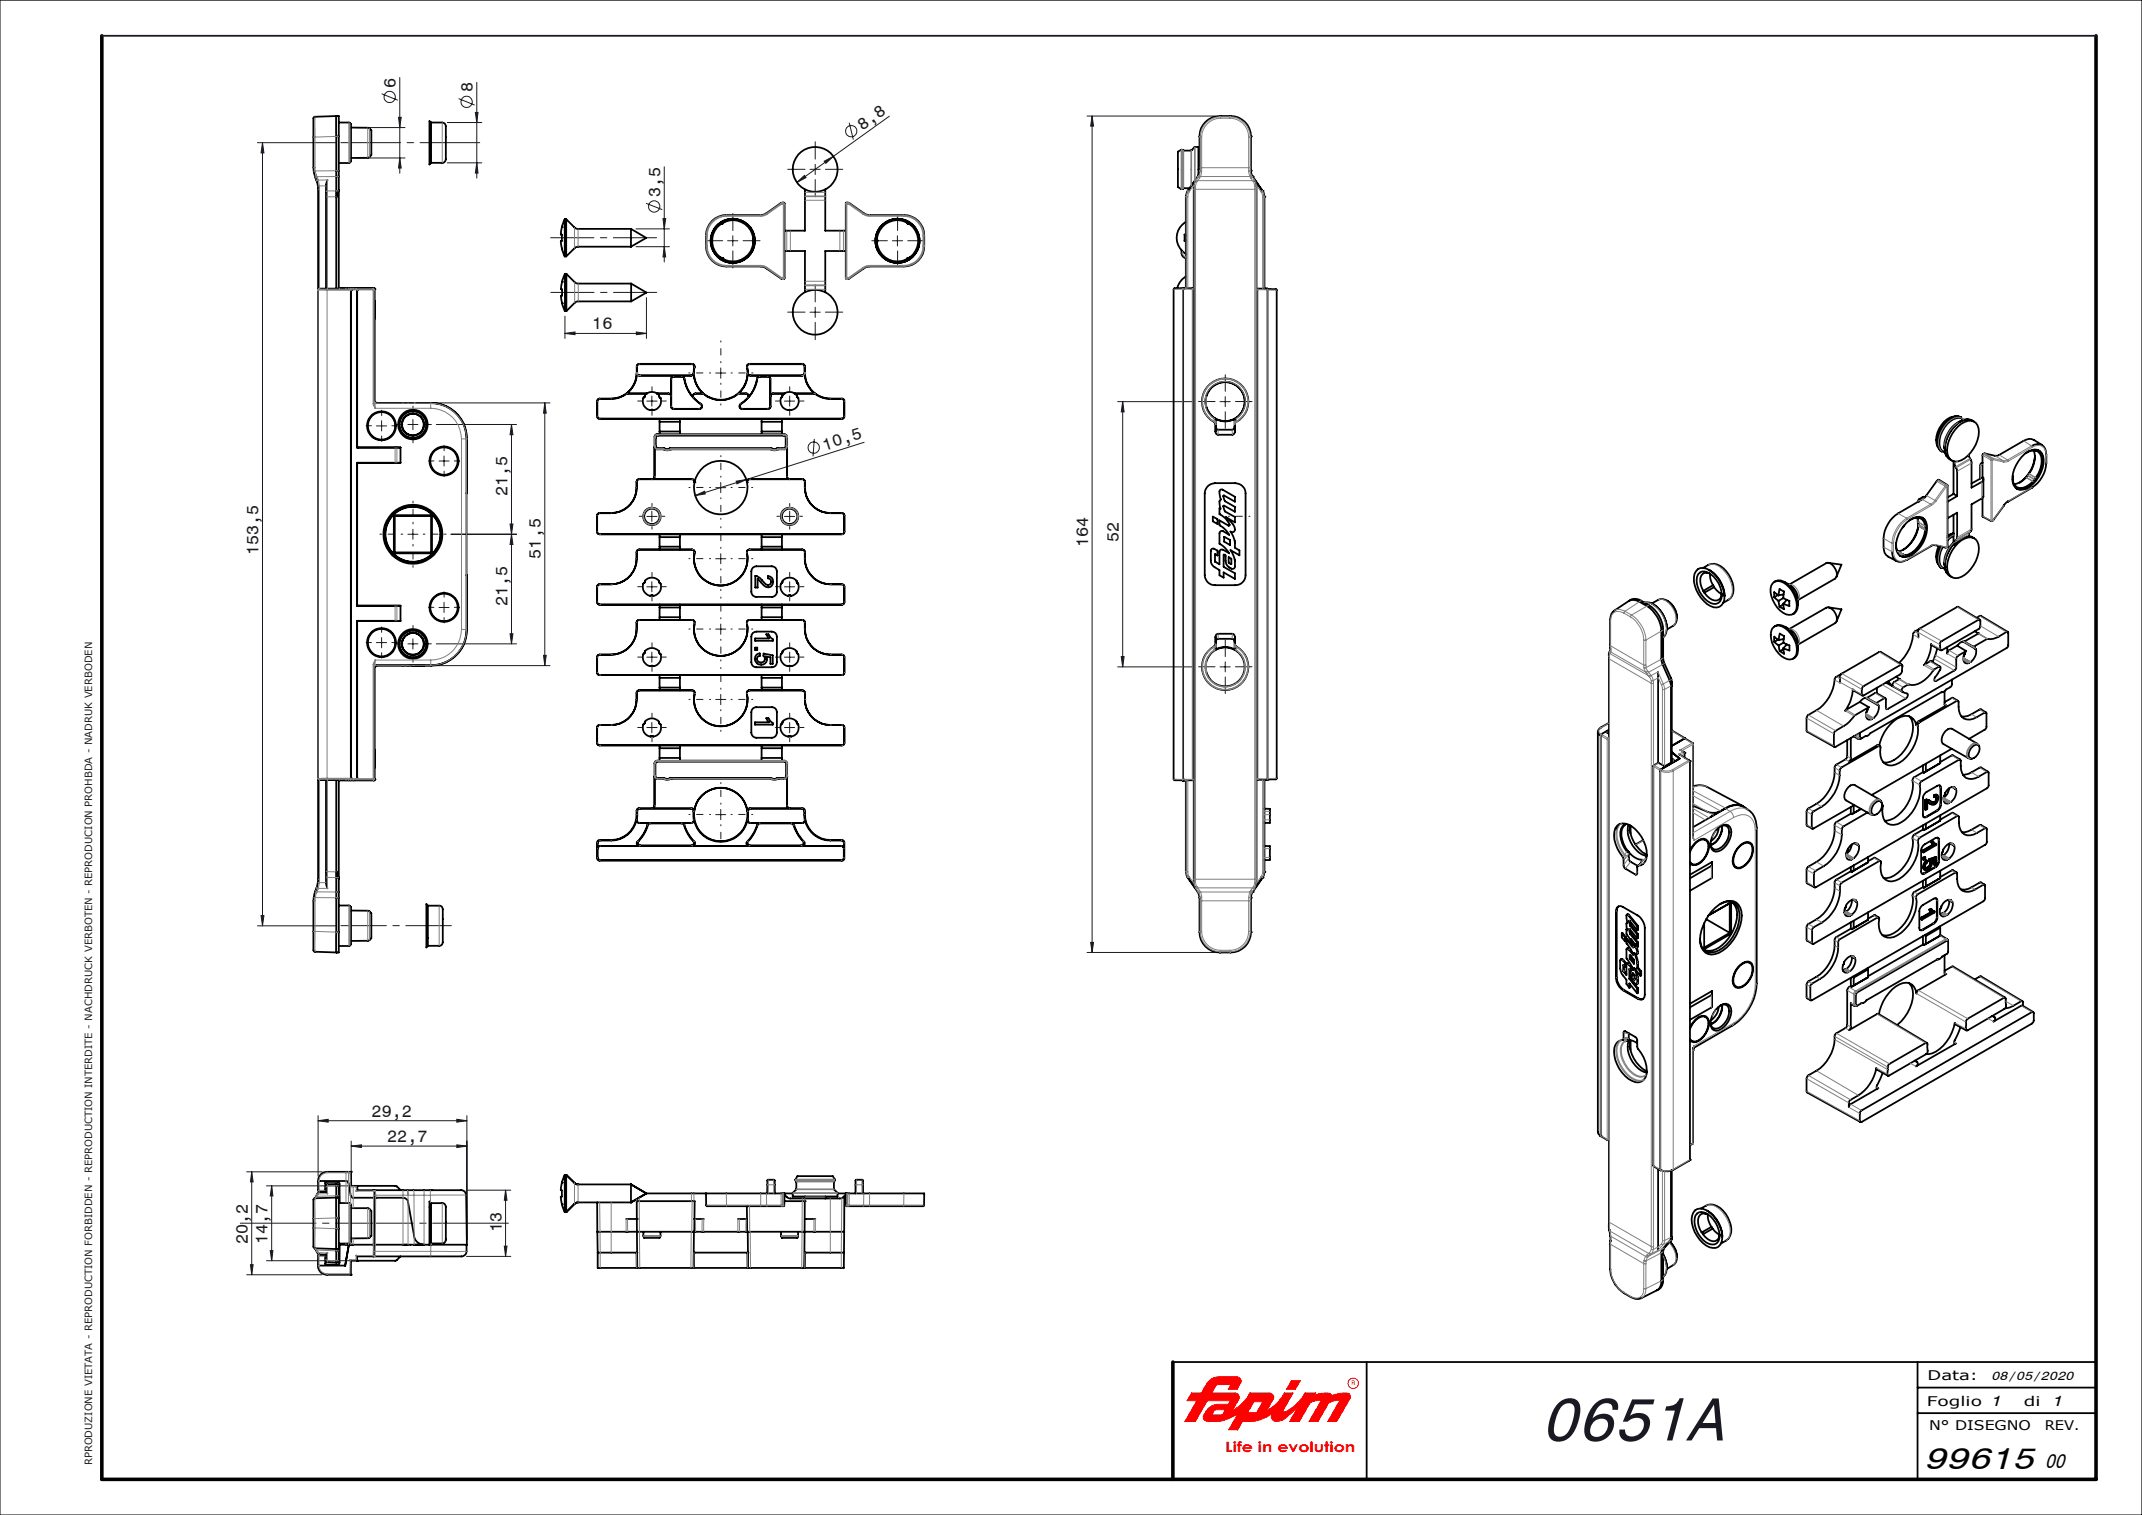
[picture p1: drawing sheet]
<svg xmlns="http://www.w3.org/2000/svg" width="420mm" height="297mm" viewBox="0 0 420 297" stroke-linecap="round" stroke-linejoin="round" font-family="sans-serif">
<defs><g id="words">
<text font-size="12.3" fill="#191924" x="302.1" y="282.4">0651A</text>
<text font-size="6.1" x="377.3" y="287.9">99615</text>
<text font-size="4.1" x="400.9" y="287.8">00</text>
<g font-size="3.3" fill="#191924">
<text x="77.6" y="17.2" transform="rotate(-90 77.6 17.2)">6</text>
<text x="92.7" y="18.1" transform="rotate(-90 92.7 18.1)">8</text>
<text x="169.1" y="25.6" transform="rotate(-36 169.1 25.6)">8,8</text>
<text x="129.5" y="38.6" transform="rotate(-90 129.5 38.6)">3,5</text>
<text x="116.1" y="64.5">16</text>
<text x="161.7" y="88.3" transform="rotate(-18 161.7 88.3)">10,5</text>
<text x="99.5" y="97.2" transform="rotate(-90 99.5 97.2)">21,5</text>
<text x="213.4" y="107.3" transform="rotate(-90 213.4 107.3)">164</text>
<text x="219.4" y="106.3" transform="rotate(-90 219.4 106.3)">52</text>
<text x="50.7" y="108.8" transform="rotate(-90 50.7 108.8)">153,5</text>
<text x="106.1" y="109.5" transform="rotate(-90 106.1 109.5)">51,5</text>
<text x="99.5" y="118.9" transform="rotate(-90 99.5 118.9)">21,5</text>
<text x="72.9" y="218.9">29,2</text>
<text x="75.9" y="223.9">22,7</text>
<text x="48.6" y="243.9" transform="rotate(-90 48.6 243.9)">20,2</text>
<text x="52.5" y="243.9" transform="rotate(-90 52.5 243.9)">14,7</text>
<text x="98.4" y="241.6" transform="rotate(-90 98.4 241.6)">13</text>
</g>
<g font-size="3">
<text x="390.3" y="275.6">1</text>
<text x="402.3" y="275.6">1</text>
</g>
<text font-size="2.8" fill="#f00" x="240.2" y="284.6">Life in evolution</text>
<g font-size="2.6">
<text x="377.8" y="275.6">Foglio</text>
<text x="377.9" y="270.6">Data:</text>
<text x="396.8" y="275.6">di</text>
<text x="378.3" y="280.3">N° DISEGNO</text>
<text x="400.9" y="280.3">REV.</text>
</g>
<text font-size="2.5" x="390.4" y="270.6">08/05/2020</text>
<text font-size="2" fill="#191924" x="18.1" y="287.3" transform="rotate(-90 18.1 287.3)">RPRODUZIONE VIETATA - REPRODUCTION FORBIDDEN - REPRODUCTION INTERDITE - NACHDRUCK VERBOTEN - REPRODUCION PROHBDA - NADRUK VERBODEN</text>
<text font-size="1.3" fill="#f00" x="265" y="271.6">R</text>
</g></defs>
<g fill="none" stroke="#f00" stroke-width=".2">
<path d="M233.6 273.1h1.9l1.1-1.8a2.85 2.85 0 0 1 2.4-1.4h3.5a.86 .86 0 0 1 .7 1.3l-.6 1.1h-1.8l.4-.9-2.6 .1-1 1.6h4.5a.84 .84 0 0 1 .8 1.3l-1.3 2.2a8.5 8.5 0 0 0 3.5-3.5h3.8a.84 .84 0 0 1 .7 1.3l-1.2 2.2a8.9 8.9 0 0 0 3.4-3.5h1.7l-1.8 3.3a.27 .27 0 0 0 0 .3 .27 .27 0 0 0 .3 .1 8.2 8.2 0 0 0 3.9-3.7h2.1l-.2 .4 1.3-.3a1.87 1.87 0 0 1 1.8 .1l.2 .3a4.7 4.7 0 0 1 3.5-.3l.2 .4-.1 .4-2.6 4.6h-1.7l2.2-4-.2-.2-1 .2-.9 .4-2.1 3.6h-1.7l2.2-3.9v-.3l-.9 .1-1.1 .5-2.1 3.6h-1.9l1.8-3.3-1.2 1.4a6.1 6.1 0 0 1-2.5 1.7 1.05 1.05 0 0 1-1.3 0 1.05 1.05 0 0 1-.3-1.2l.1-.2a6.9 6.9 0 0 1-4 1.6h-1.9l-.9 1.6h-1.8l1.9-3.2a6.9 6.9 0 0 1-4 1.6h-2a.84 .84 0 0 1-.8-1.3 3.4 3.4 0 0 1 1.7-1.8l1-.3h2.1l.4-.6-.1-.1h-4.4l-2.3 4.1h-2.1l2.4-4.1h-1.9zM238.2 276.5l2-.1-.5 1h-2zM245.9 274.8h1.6v.1l-1.1 2-1.8 .1zM253.2 270.7h1.8l-1 1.6h-1.7z"/>
<circle cx="265.3" cy="271.2" r="1.01"/>
</g>
<path d="M0 0h420v297h-420z" fill="none" stroke="#000" stroke-width=".2"/>
<path d="M230 267h181M268 267v23M376 277h35M376 272h35M376 267v23" fill="none" stroke="#000" stroke-width=".35"/>
<path d="M411 7v283h-391v-283M230 267v23" fill="none" stroke="#000" stroke-width=".7"/>
<path d="M20 7h391" fill="none" stroke="#191924" stroke-width=".35"/>
<path d="M253.2 270.7l-.9 1.6h1.7l1-1.6zM245.9 274.8h1.6v.1l-1.2 2-1.7 .1zM233.6 273.1l-.8 1.5h1.9l-2.4 4.1h2.1l2.3-4.1h4.5v.2l-.4 .5h-2.2l-1.2 .4-.8 .7-.7 1.3 .1 .6 .6 .4h2.5l2.3-.8 1.4-.8-1.9 3.2h1.8l.9-1.6 2.7-.2 1.9-.6 1.3-.8-.2 .7 .4 .7 .8 .2 1-.4a12 12 0 0 0 3.2-2.9l-1.8 3.3h1.9l2.1-3.6 1.1-.5 .8-.1 .1 .3-2.2 3.9h1.7l2.1-3.6 1.1-.5 .9-.1 .1 .3-2.3 3.9h1.8l2.7-4.7-.1-.6-.5-.3-1.5 .1-1.6 .4-.2-.3-.4-.2-1.5 .1-1.2 .3 .2-.4h-2.1l-.2 .2a7.5 7.5 0 0 1-3.9 3.5l-.2-.4 1.9-3.3h-1.7a8.3 8.3 0 0 1-3.4 3.5l1.3-2.5v-.4l-.3-.4-.3-.2h-4l-.2 .2a8.5 8.5 0 0 1-3.3 3.3l1.4-2.5v-.5l-.4-.4-.3-.1h-4.7l.8-1.5 .3-.2h2.5l-.4 .9h1.8l.7-1.3v-.6l-.5-.5h-4l-.7 .1-1.2 .8-1.4 2.3zM238.1 276.5l.3-.1h1.8l-.5 1h-2z" fill-rule="evenodd" fill="#f00"/>
<g fill="none" stroke="#191924" stroke-width=".2">
<path d="M74.8 18.4l3.2 1.2M78.4 15.2v18.8M89.9 19.3l3.2 1.3M93.5 16.2v18.7M50.5 28h15.3M51.5 28l.3 2h-.6zM51.5 28v153.5M69.8 25h9.6M69.8 31h9.6M78.1 23h.6l-.3 2zM78.4 31l.3 1.9h-.6zM87.7 24h6.8"/>
<path d="M87.7 31.9h6.8M93.2 22h.5l-.2 2zM93.5 31.9l.2 2h-.5zM126.7 39.9l3.2 1.2M130.2 32.7v18.7M156.2 35.8l1.5-1.4 .3 .4zM158.8 33.2h2M159.8 32.2v2M161.6 31.6l1.8-.9-1.5 1.3zM166.5 24.1l.8 3.3M174.4 22.8l-18.2 13M213.1 22.8h25.1"/>
<path d="M214.1 22.8l.3 1.9h-.5zM214.1 22.8v163.9M124.7 48.4h6.6M124.7 44.9h6.6M126.8 58.3v8.1M130 42.9h.5l-.3 2zM130.2 48.4l.3 2h-.5zM142.7 47.2h2M143.7 46.2v2M175 47.2h2M176 46.2v2M81 79h26.8"/>
<path d="M106.8 79l.3 2h-.5zM106.8 79v51.5M110.8 65.4l1.9-.3v.5zM110.8 62v4.4M110.8 65.4h16M124.8 65.1l2 .3-2 .2zM126.8 78.6h2M127.8 77.6v2M140.3 73.1h2M141.3 72.1v2.1M153.8 78.6h2M154.8 77.6v2"/>
<path d="M158.8 61.2h2M159.8 60.2v2M219.1 78.7h14.9M220.1 78.7l.3 2h-.5zM220.1 78.7v52M239.2 78.7h2M240.2 77.7v2M73.8 83.5h2M74.8 82.5v2M80 83.2h2M81 82.2v2M85.5 83.2h15.8"/>
<path d="M86.1 90.4h2M87.1 89.4v2M100.3 83.2l.3 2h-.6zM100.3 83.2v43M136.3 97.2l1.8-.9 .2 .5zM140.3 95.6h2M141.3 94.6v2M144.4 94.3l1.9-.3-1.8 .9zM159.7 86l-.3 3.5M169.4 86.7l-33.1 10.5M80 104.7h2M81 103.7v2"/>
<path d="M86.1 119.1h2M87.1 118.1v2M88.4 104.7h12.9M100 102.7h.6l-.3 2zM100.3 104.7l.3 2h-.6zM126.8 101.2h2M126.8 115h2M127.8 100.2v2M127.8 114v2M140.3 109.5h2M141.3 108.5v2M153.8 101.2h2"/>
<path d="M153.8 115h2M154.8 100.2v2M154.8 114v2M73.8 126h2M74.8 125v2M80 126.2h2M81 125.2v2M81 130.5h26.8M85.5 126.2h15.8M100 124.2h.6l-.3 2zM106.6 128.5h.5l-.3 2zM126.8 128.8h2"/>
<path d="M127.8 127.8v2M140.3 123.3h2M140.3 137.1h2M141.3 122.3v2.1M141.3 136.1v2M153.8 128.8h2M154.8 127.8v2M219.1 130.7h14.9M219.9 128.7h.5l-.3 2zM239.2 130.7h2M240.2 129.7v2M126.8 142.6h2"/>
<path d="M127.8 141.6v2M140.3 159.7h2M141.3 158.7v2M153.8 142.6h2M154.8 141.6v2M51.2 179.5h.6l-.3 2zM50.5 181.5h15.3M213.1 186.7h25.1M213.9 184.7h.5l-.3 2zM62.4 219.7l1.9-.3v.6zM62.4 218.7v11.9M62.4 219.7h29.1"/>
<path d="M89.6 219.4l1.9 .3-1.9 .3zM91.5 218.7v24.3M48.4 229.7h14.7M49.4 229.7l.2 2h-.5zM49.4 229.7v20.2M52.2 232.5h16.8M53.3 232.5l.2 2h-.5zM53.3 232.5v14.7M68.9 224.7l2-.3v.6zM68.9 223.7v7.8M68.9 224.7h22.6M89.6 224.4l1.9 .3-1.9 .3z"/>
<path d="M91.4 233.3h8.8M99.1 233.3l.3 2h-.5zM99.1 233.3v13M48.4 249.9h14.7M49.1 247.9h.5l-.2 2zM52.2 247.2h16.8M53 245.2h.5l-.2 2zM91.5 246.3h8.7M98.9 244.3h.5l-.3 2z"/>
<circle cx="76.4" cy="19" r="1.09"/>
<circle cx="91.5" cy="20" r="1.1"/>
<circle cx="166.9" cy="25.7" r="1.1"/>
<circle cx="128.3" cy="40.5" r="1.11"/>
<circle cx="159.6" cy="87.7" r="1.11"/>
</g>
<g fill="none" stroke="#191924" stroke-width=".2" stroke-dasharray="15.2 1.3 1.3 1.3" stroke-dashoffset="15">
<path d="M139.3 73.1h-4.3M141.3 71.1v-4.3M141.3 75.1v4.3M143.3 73.1h4.3M139.3 95.6h-4.2M141.3 93.6v-4.3M141.3 97.6v4.2M143.3 95.6h4.3M139.3 109.5h-4.2M141.3 107.5v-4.3M141.3 111.5v4.3M143.3 109.5h4.3"/>
<path d="M240.8 101.2h4.3M139.3 123.3h-4.2M139.3 137.1h-4.2M141.3 121.3v-4.2M141.3 125.3v4.3M141.3 135.1v-4.2M141.3 139.1v4.3M143.3 123.3h4.3M143.3 137.1h4.3M139.3 159.7h-4.2M141.3 157.7v-4.3M143.3 159.7h4.3"/>
<path d="M141.3 161.7v4.2"/>
</g>
<g fill="none" stroke="#191924" stroke-width=".2" stroke-dasharray="15.2 1.3 1.3 1.3">
<path d="M157.8 33.2h-3.4M159.8 31.2v-3.4M159.8 35.2v3.4M161.8 33.2h3.4M141.7 47.2h-3.3M143.7 45.2v-3.3M143.7 49.2v3.3M145.7 47.2h3.3M159.8 59.2v-3.4M174 47.2h-3.1M176 45.2v-3.1M176 49.2v3"/>
<path d="M178 47.2h3M125.8 78.6h-.8M127.8 76.6v-.8M129.8 78.6h.8M152.8 78.6h-.8M154.8 76.6v-.8M156.8 78.6h.8M157.8 61.2h-3.4M159.8 63.2v3.4M161.8 61.2h3.4M238.2 78.7h-3.2M240.2 76.7v-3.2"/>
<path d="M242.2 78.7h3.3M72.8 83.5h-1M74.8 81.5v-1.1M74.8 85.5v1M76.8 83.5h1.1M79 83.2h-1.6M81 81.2v-1.6M81 85.2v1.6M83 83.2h1.6M85.1 90.4h-1.1M87.1 88.4v-1.1M87.1 92.4v1"/>
<path d="M89.1 90.4h1M127.8 99.2v-.5M127.8 80.6v.8M154.8 99.2v-.5M154.8 80.6v.8M240.2 80.7v3.3M85.1 119.1h-1.1M87.1 117.1v-1.1M89.1 119.1h1M125.8 101.2h-.5M125.8 115h-.8M127.8 103.2v.5"/>
<path d="M127.8 113v-.8M127.8 117v.8M129.8 101.2h.6M129.8 115h.8M152.8 101.2h-.5M152.8 115h-.8M154.8 103.2v.5M154.8 113v-.8M154.8 117v.8M156.8 101.2h.6M156.8 115h.8M72.8 126h-1"/>
<path d="M74.8 124v-1.1M74.8 128v1M76.8 126h1.1M79 126.2h-1.6M81 124.2v-1.6M81 128.2v1.6M83 126.2h1.6M87.1 121.1v1M125.8 128.8h-.8M127.8 126.8v-.8M127.8 130.8v.8M129.8 128.8h.8"/>
<path d="M152.8 128.8h-.8M154.8 126.8v-.8M154.8 130.8v.8M156.8 128.8h.8M238.2 130.7h-3.2M240.2 128.7v-3.2M240.2 132.7v3.3M242.2 130.7h3.3M125.8 142.6h-.8M127.8 140.6v-.8M127.8 144.6v.8M129.8 142.6h.8"/>
<path d="M152.8 142.6h-.8M154.8 140.6v-.8M154.8 144.6v.8M156.8 142.6h.8"/>
</g>
<path d="M47.1 239.8h52.6" fill="none" stroke="#191924" stroke-width=".2" stroke-dasharray="15.2 1.3 1.3 1.3" stroke-dashoffset=".4"/>
<path d="M66.8 181.5h21.7" fill="none" stroke="#191924" stroke-width=".2" stroke-dasharray="15.2 1.3 1.3 1.3" stroke-dashoffset="6.3"/>
<path d="M66.8 28h27.3" fill="none" stroke="#191924" stroke-width=".2" stroke-dasharray="15.2 1.3 1.3 1.3" stroke-dashoffset="3.5"/>
<path d="M128.7 46.6h-20.7M128.8 57.3h-20.8" fill="none" stroke="#191924" stroke-width=".2" stroke-dasharray="15.2 1.3 1.3 1.3" stroke-dashoffset="6.8"/>
<path d="M79 104.7h-4.5M81 102.7v-4.5M81 106.7v4.5M83 104.7h4.5" fill="none" stroke="#191924" stroke-width=".2" stroke-dasharray="15.2 1.3 1.3 1.3" stroke-dashoffset="14.9"/>
<g fill="#191924">
<path d="M124.8 65.1l2 .3-2 .2zM110.8 65.4l1.9-.3v.5zM89.6 224.4l1.9 .3-1.9 .3zM68.9 224.7l2-.3v.6zM89.6 219.4l1.9 .3-1.9 .3zM62.4 219.7l1.9-.3v.6z"/>
<path d="M136.3 97.2l2-.4-.2-.5zM144.4 94.3l.1 .6 1.8-.9z"/>
<path d="M156.2 35.8l1.8-1-.3-.4zM161.6 31.6l.3 .4 1.5-1.3z"/>
<path d="M130.2 48.4l.3 2h-.5zM130 42.9h.5l-.3 2z"/>
<path d="M51.5 28l.3 2h-.6zM51.2 179.5h.6l-.3 2zM78.1 23h.6l-.3 2zM78.4 31l.3 1.9h-.6zM93.2 22h.5l-.2 2zM93.5 31.9l.2 2h-.5zM100.3 83.2l.3 2h-.6zM100 102.7h.6l-.3 2zM100.3 104.7l.3 2h-.6zM100 124.2h.6l-.3 2zM214.1 22.8l.3 1.9h-.5zM213.9 184.7h.5l-.3 2zM220.1 78.7l.3 2h-.5zM219.9 128.7h.5l-.3 2zM99.1 233.3l.3 2h-.5zM98.9 244.3h.5l-.3 2zM53.3 232.5l.2 2h-.5zM53 245.2h.5l-.2 2z"/>
<path d="M49.4 229.7l.2 2h-.5zM49.1 247.9h.5l-.2 2z"/>
<path d="M106.8 79l.3 2h-.5zM106.6 128.5h.5l-.3 2z"/>
</g>
<g fill="none" stroke="#000" stroke-width=".35">
<path d="M64.2 35.3a4.7 4.7 0 0 0-.3 2.6v18.7M65.9 37.4v1.2M65.9 37.4h.1M65.9 38.6h.1M65.9 34.6h.1M65.9 22.8l-4.3 .1-.1 .3v9.7l.1 1 .6 2 .2 1v19.8M65.9 33.5v1.1M65.9 33.5h.1M65.9 22.8h.5v33.8M65.9 26.7h.1M65.9 22.8v3.9M65.9 22.8h.1"/>
<path d="M65.9 26.7v6.8M65.9 34.6v2.8M65.9 38.6v18M66.4 24h2l.4 .3v7.3l-.4 .4h-2M66.4 37.2l-.5 1.4M68.8 25h3.4l.6 .5v4.1a.95 .95 0 0 1-.4 1.3l-3.6 .1M84.5 24h2.2a.72 .72 0 0 1 .7 .7M84.5 24v7.9M84.5 24l-.3-.3v8.5l.3-.3M87.4 24.8v4.3a5.2 5.2 0 0 1-.1 2.5l-.4 .3h-2.4M157.8 37.1v8.1h-4M161.8 37.1v8.1h4"/>
<path d="M165.9 39.8h.6l2.9 2 .7 .3 7.1 .1a4 4 0 0 1 4 4 5.6 5.6 0 0 1-1.1 4.9 3.8 3.8 0 0 1-2.9 1.1l-7.1 .1-.7 .3-3 2.1-.5-.1zM232.5 38.6h.1M232.5 38.6v17.9h-.6M232.9 37.4h.1M232.9 37.4l-.4 1.2M232.9 37.4l1.5-2.1-.3 1v136.8l.3 1.1-1.5-2.2M234.8 34.6h.1M234.8 34.6l-1.9 2.8M235 34.3v-5.5h-.7l-.8 .7h-1.4l-.4-.2-.7 .4v7l.7 .4 .4-.2h1.1M235.2 33.5l-.4 1.1M235.2 33.5h.1M235.2 26.7h.1"/>
<path d="M235.2 26.7v6.8M239.2 22.8a5.6 5.6 0 0 1 4.9 1.1 4.1 4.1 0 0 1 1.2 2.8M239.2 22.8a4 4 0 0 0-4 3.9M239.2 22.8h.1M245.3 33.5l.3 1.1M245.3 26.7h.1M245.3 33.5h.1M245.3 26.7v6.8M245.6 34.6h.1M245.6 34.6l2 2.8M247.5 37.4l-1.5-2.1 .4 1v136.8l-.4 1.1 1.5-2.2M247.6 37.4h.1"/>
<path d="M247.6 37.4l.2 .5 .1 .7M247.9 38.6h.1M247.9 38.6v18M62.4 56.7h.1M67.7 56.6v.1M67.7 56.7h-5.2l-.2 .2M68.4 56.6l-.7 .1M68.6 56.7l.2 .2M68.7 56.6l.1 .2M68.8 56.9h.1M68.8 56.9v95.7M68.8 56.8h.1"/>
<path d="M68.8 56.8v95.8M69.3 56.5l-.5 .1M69.8 56.6l.2 .2M69.9 56.6l.1 .2M70 56.8h.1M70 56.8v30.9M73.2 56.5l.2 .2M73.2 56.6h-10.7l-.2 .2v95.9l.2 .2h10.7M73.2 56.6l.2 .1v22.2l11.1 .1a7 7 0 0 1 7 7v37.4a6.9 6.9 0 0 1-7 7h-10.9l-.2 .1v22.2l-.2 .2M73.3 56.5h-6.9l.3 .1M73.3 56.5h.1M73.3 56.5l.1 .2"/>
<path d="M73.4 58.9v3.7zM73.4 56.7h.1M73.4 56.7v22.1M110.2 44.5l-.2 1.3v.2h.2v1.2l-.1 .1a.73 .73 0 0 0 0 .9l.6 2.1M110.2 44.5h.1M110.2 59.4l.6 1.6M110.2 55.2l-.1 .6a.71 .71 0 0 0 0 .9l.1 1.3h-.1a.98 .98 0 0 0 0 1.1l.1 .3M110.2 55.2h.1M110.2 59.4h.1M110.7 43l-.5 1.5M110.7 43v7.3M110.7 43h.3"/>
<path d="M110.7 50.3h.3M110.8 53.7l-.6 1.5M110.8 53.7v7.3M110.8 53.7h.3M111 43l1.7 1.7 .4 .2h10.6M111 43v7.3M111.1 53.7l1.6 1.7 .6 .2h10.5M111.1 53.7v7.3M123.7 48.4h-10.5l-.4 .1-1.8 1.8M123.7 44.9v3.5M123.7 44.9l3 1.7-3 1.8M123.8 59.1h-10.5l-.6 .3-1.6 1.6"/>
<path d="M123.8 55.6v3.5M123.8 55.6l3 1.8-3 1.7M139.6 43.3a4.2 4.2 0 0 1 2.8-1.1l7.1-.1 .8-.3 2.8-2h.7v14.7l-.1 .2h-.5l-2.9-2.1-.8-.3-7.1-.1a4 4 0 0 1-4-3.9 5.9 5.9 0 0 1 .7-4.3zM140.6 44.6l.7-.6 .4-.2a3.7 3.7 0 0 1 5.8 2.1l.2 .8-.1 .5a3.7 3.7 0 0 1-3.1 4 3.1 3.1 0 0 1-2.7-.6h-.1a3.3 3.3 0 0 1-2-3.8l.1-.8zM141.3 44h.1M153.8 49.2h4v8.1M165.8 49.2h-4v8.1M173 44.5a3.6 3.6 0 0 1 5-.7 3.5 3.5 0 0 1 2 3.8 3.3 3.3 0 0 1-2.1 3 1.46 1.46 0 0 1-1.1 .6 4 4 0 0 1-4.8-3.6v-.3a2.77 2.77 0 0 1 1-2.8zM231.7 49.1a1.17 1.17 0 0 0 .8 1.5M231.9 56.5l.1 .2M231.9 56.5h.1M231.9 56.5h-1.6l-.2 .2v96l.2 .3h1.6"/>
<path d="M231.9 56.5h2l.1 .2v96.1l-.1 .2h-2M232 56.7h.1M232 56.7v96.1M232.3 47.2h.2M232.3 46h.2M232.3 46v1.2M232.3 46l.2 .3M232.5 54.2a3.8 3.8 0 0 0-1.7 2.3M232.5 43.5a3.6 3.6 0 0 0 0 6.3M232.5 47l-.2 .2M246.6 56.6h1.9v96.3h-1.9l-.1-.2zM248.5 56.7l1.8 .1v95.8l-.1 .2h-1.7"/>
<path d="M73.4 78.8h.1M73.4 78.8l.3 .2M73.7 79h.1M73.7 79h7.5M81.2 79h1.9M81.2 79h-.7M83.1 79a7.4 7.4 0 0 1 7.8 4.1l.6 1.9v1v10.7M110.8 61h.3M123.1 77.1l-.2 .1a5.5 5.5 0 0 1-3.1 1h-2.3l-.3 .2-.1 .3M124.9 73.1v-1.2a.48 .48 0 0 1 .5-.5h10.2a.63 .63 0 0 1 .5 1l-.1 .2a.89 .89 0 0 1-.5 1M124.9 73.1a.48 .48 0 0 0 .5 .5M124.9 73.1a5.1 5.1 0 0 1-2.1 4.1l4-.1a1.75 1.75 0 0 1 2 0"/>
<path d="M124.9 73.1l.2 .4 .3 .1M125.4 73.6h10.2l.3-.2 .1-.3a5.4 5.4 0 0 0 2 4.2M126.8 77.1l-.4 .4-.1 .4a1.63 1.63 0 0 0 1.3 2.5l.3-.1a1.57 1.57 0 0 0 1.6-2.3l-.2-.2-.1-.4-.4-.3M128.8 77.1h2.3a.48 .48 0 0 1 .5 .5M128.8 77.1h.1M131.7 74l.3-.2h1.7l.4 .2a8 8 0 0 0 1.9 4l-.1-.5 .2-.3 .3-.1a.59 .59 0 0 0-.5 .6 .59 .59 0 0 0 .4 .6l.4 .3a1.23 1.23 0 0 1 .9 1.4l-.3 .2h-5.3a.48 .48 0 0 1-.4-.5zM131.8 74l.2-.2h1.7l.3 .2a8.6 8.6 0 0 0 3.6 5.5l-.1 .4-.4 .2h-5l-.3-.1-.2-.3v-5.5zM136.1 73.3a5.3 5.3 0 0 0 5.2 5.1 5.3 5.3 0 0 0 5.3-5.1M136.3 77.1l1.7 .2M137.7 77.1l.3 .2M138 77.3a5.3 5.3 0 0 0 6.7 0M145 77.1l-.3 .2"/>
<path d="M146.3 77.1l-1.6 .2M147.1 73.6a1.05 1.05 0 0 1-.5-1.2 .71 .71 0 0 1 .4-1h10.3a.48 .48 0 0 1 .5 .5v1.2a.48 .48 0 0 1-.5 .5M148.6 73.9l.3-.1h1.7a.48 .48 0 0 1 .5 .5v5.4a.48 .48 0 0 1-.5 .5h-5a.64 .64 0 0 1-.6-.7 .64 .64 0 0 1 .6-.6l.2-.1a1.7 1.7 0 0 0 .9-1.3l-.4-.4 .4 .3v.6a9.4 9.4 0 0 0 1.9-4.1zM148.7 73.9l1.8-.1a.48 .48 0 0 1 .5 .5v5.6l-.5 .2h-4.9a.5 .5 0 0 1-.5-.3 .5 .5 0 0 1 .2-.6 7.8 7.8 0 0 0 3.3-5.1zM151.2 77.3l.4-.2a.48 .48 0 0 0-.5 .5zM151.6 77.1h2.2M153.8 77.1l-.4 .4v.3a1.59 1.59 0 0 0-.1 1.7 1.59 1.59 0 0 0 1.5 .8 1.6 1.6 0 0 0 1.6-.7 1.6 1.6 0 0 0 0-1.7l-.2-.4-.3-.4M153.8 77.1a1.7 1.7 0 0 1 2 0M155.8 77.1h3.8M157.3 73.6h-10.3l-.3-.2-.1-.3a5.2 5.2 0 0 1-1.9 4.2M157.8 73.2a5.1 5.1 0 0 0 5 4.9h2.3a.48 .48 0 0 1 .5 .5v3a.48 .48 0 0 1-.5 .5h-47.5a.48 .48 0 0 1-.5-.5v-3a.48 .48 0 0 1 .5-.5 6.9 6.9 0 0 0 5.4-1.1 5.3 5.3 0 0 0 1.8-3.8v-1.4a.48 .48 0 0 1 .5-.5h10.4a.9 .9 0 0 1 .4 1.3v.7M157.8 73.1v-1.3a.48 .48 0 0 0-.5-.5h-10.4a.59 .59 0 0 0-.4 1l.1 1"/>
<path d="M157.8 73.1a4.9 4.9 0 0 0 2.1 4.1l-.3-.1M157.8 73.1v.2M157.8 73.1l-.2 .5h-.3M159.6 77.1l.1 .1a5.5 5.5 0 0 0 3.1 1h2.3l.4 .3v.2M70 90.7h.1M70 87.7h.1M70 90.7v28M70 87.7h8.5v3h-8.5M77.5 90.7h.3M77.5 87.7h.3M91.5 96.7h.1M117.1 81.6l.1 .2 .3 .3h47.6l.4-.3v-.2"/>
<path d="M125.3 93.9a.48 .48 0 0 0-.5 .5 5.2 5.2 0 0 1-5 6.2M128.3 93.4v-7.8a.48 .48 0 0 1 .5-.5l25.2 .1 .3 .4v7.8a.48 .48 0 0 0 .5 .5M128.3 87.6a.48 .48 0 0 0 .5 .5h1.3M128.3 93.4l-.1 .4-.4 .1M128.3 93.4a.48 .48 0 0 1-.5 .5M129.3 82.7h4M129.3 84.6h4M129.3 82.1v3M130.1 88.1h.1M130.1 88.1a1.22 1.22 0 0 0 1.4 0M130.2 87.8h-1.2l-.4-.2v-1.8l.2-.3h25.1l.2 .3-.1 1.8-.4 .2h-1.2M130.2 87.8a1.11 1.11 0 0 0 1.2 0"/>
<path d="M130.2 87.8l-.1 .3M131.4 87.8l.1 .3M131.4 87.8h19.8M131.5 88.1h.1M133.3 82.1v3M135.7 93.9l.3 .2 .2 .4M135.7 93.9h-10.4a.48 .48 0 0 0-.5 .5 5.1 5.1 0 0 1-5 6.2M135.7 93.9l.3 .1 .2 .5M136.2 94.5a5.3 5.3 0 0 0 5.1 6.3 5.3 5.3 0 0 0 5.2-6.3M136.2 94.5h.1M136.2 94.5a5.3 5.3 0 0 1 5.1-4.2 5.3 5.3 0 0 1 5.2 4.2M146.5 94.5h.1"/>
<path d="M147 93.9l-.4 .1-.1 .5M147 93.9l-.4 .2-.1 .4M147 93.9h10.3a.48 .48 0 0 1 .5 .5 5.1 5.1 0 0 0 5 6.2M149.3 82.1v3M149.3 82.7h4M149.3 84.6h4M151.1 88.1a1.22 1.22 0 0 0 1.4 0M151.2 87.8a1.11 1.11 0 0 0 1.2 0M151.2 87.8v.3h-19.7M152.4 87.8l.1 .3M152.5 88.1h1.3a.48 .48 0 0 0 .5-.5v5.8a.48 .48 0 0 0 .5 .5M152.5 88.1h.1"/>
<path d="M153.3 82.1v3M157.3 93.9a.48 .48 0 0 1 .5 .5 5.2 5.2 0 0 0 5 6.2M236.8 95.3l.7-.4 .7-.2h4a2.05 2.05 0 0 1 2 2v16a1.99 1.99 0 0 1-2 2h-4a1.99 1.99 0 0 1-2-2v-16l.2-.7zM238.1 82.1h.2M238.3 82.1a3.9 3.9 0 0 1-1-5.9 3.9 3.9 0 0 1 5.9 0 3.9 3.9 0 0 1-1 5.9M238.3 82.1h.1M238.3 84.6a.55 .55 0 0 0 .5 .6h2.9l.3-.1 .1-.5M238.3 82.1a3.9 3.9 0 0 0 3.8 0M238.3 82.1l.1 1.5M238.4 83.6a.55 .55 0 0 0 .5 .6h2.7a.55 .55 0 0 0 .5-.6M238.4 83.6l-.1 1M239.3 96h.4l2.4 1.4v1l-2.1-1.3a.31 .31 0 0 0 0 .5l.2 .6 1.9 1.2v.9l-2.1-1.2-.1 .1 .3 1.1 1.9 1v1.1l-1.7-1a3.8 3.8 0 0 1 1.7 2.4 .52 .52 0 0 1-.3 .5 .52 .52 0 0 1-.5-.1l.7 1.6 .1 1.6 .9 .5v1l-1.7-1.1 .7 1.6 .1 1.7a.48 .48 0 0 1-.7 .4 1.67 1.67 0 0 1-1.1-1.5v-1.1l-.3-.2-.1 2.4 2.2 1.3v1.1l-2.2-1.3v1l-.8-.4v-1l-.9-.6a1.43 1.43 0 0 1-.8-1.3v-1.9a.44 .44 0 0 1 .7-.4l.6 .3v1l-.5-.2v1.4l.9 .5v-2.4a.48 .48 0 0 1 .7-.4l1.2 .7a4.9 4.9 0 0 0-1.9-1.9v-2.1a.48 .48 0 0 1 .7-.4l1.2 .7a5.3 5.3 0 0 0-1.9-1.9v-.9l1.8 1.1 .2-.1a3.9 3.9 0 0 0-2-2.2v-1.2l.2 .2-.2-1.5 .3-.4-.2-.7a.94 .94 0 0 1 .1-1.2z"/>
<path d="M242.1 83.6v1M242.1 82.1v1.5M242.2 82.1h-.1M242.4 82.7a4.6 4.6 0 0 0 1.2-6.9 4.6 4.6 0 0 0-7.1 .2 4.6 4.6 0 0 0 1.7 6.9l.1 1.7M242.4 82.7l-.3 .4v1.5M242.4 82.7l-.1 .1M242.4 82.1h-.2M376 98.4h.1M376.8 97.9a.49 .49 0 0 0-.6 0 .49 .49 0 0 0-.2 .5M377.5 97.5l-.4-.1-.8 .5M380.8 88.4l.1 .1M381.3 87.5v.4"/>
<path d="M381.4 83a2.56 2.56 0 0 1 3.2-1.2 2.72 2.72 0 0 0-3.1 1.2 5.7 5.7 0 0 0-1.5 4.4l.2 .5 .5 .6a2.13 2.13 0 0 1-.8-2.5 6.2 6.2 0 0 1 1.5-3zM383 96.8l.8 .5M383 90.4v6.4M383 96.8l-1.1 .7M383.2 90.5l.1 .5 .5 1.2v5.1M383.5 81.6a4.5 4.5 0 0 0-3.9 4.7l.4 1.4a5.4 5.4 0 0 1 3.1-6l1-.1M383.8 97.3l-1.9 1.1M383.9 83.6a2.59 2.59 0 0 1 3.5-.7 3.9 3.9 0 0 1 0 4.2 5.8 5.8 0 0 1-3.5 3.3 1.85 1.85 0 0 1-2.1-2.1 7.1 7.1 0 0 1 2.1-4.7zM383.9 82.9l.5-.3a5.4 5.4 0 0 0-3.1 5.4M385.1 82.3a1.9 1.9 0 0 0-2.7 .3 5 5 0 0 0-1.9 5.4l.9 .7M385.9 82.2a4 4 0 0 0-3.3 2 5.3 5.3 0 0 0-.9 5.2M386 89.2l.6 1.3v5.1l2-1.1 .3-.5"/>
<path d="M386 89.1v.1M387.1 82.7a2.24 2.24 0 0 0-3 .1 6.6 6.6 0 0 0-2.7 5.9 2.02 2.02 0 0 0 1.3 1.6M388.7 93.6l.2 .1v3.7l-.2 .2-2.1 1.3v5.1l-.5 .5-.1 .7a3.9 3.9 0 0 0-2.8 1.6M388.7 90.8a.54 .54 0 0 0-.5 .6v2.4M388.7 90.7l-.2 .1M388.7 93.6l-2.1 1.2M396.4 89.6a2.9 2.9 0 0 1 3.6-1.2 3.6 3.6 0 0 1 .2 4.2 5.6 5.6 0 0 1-3.5 3.4 1.85 1.85 0 0 1-2.1-2.3 6.8 6.8 0 0 1 1.8-4.1zM398.4 87.4a1.8 1.8 0 0 1 2-.1 1.8 1.8 0 0 1 .8 1.8v1.7a6.4 6.4 0 0 1-2.7 4.8l-5 2.9-2.9 3.7-1.9-1v-3.6M398.6 88.3l-.6 .1-.8 .5M398.6 88.3h.1M398.6 88.3l.3 .1 .3-.1a1.74 1.74 0 0 1 1.1 2 4.5 4.5 0 0 1-1.4 3.7 2.89 2.89 0 0 1-3.4 1.5 2.52 2.52 0 0 1-.8-2.2M398.8 88.4a5.3 5.3 0 0 1-1 4.5l-.2 .3a5 5 0 0 1-2.7 1.7"/>
<path d="M399 89.4a7.1 7.1 0 0 1-3 5.2M399.7 88.3a3.1 3.1 0 0 1 .5 3.8 6.1 6.1 0 0 1-3.4 3.7l-.6 .1-.8-.2M400.4 87.2l-1.6-.9a1.86 1.86 0 0 0-2 .1l-5.1 2.9-.5 .1-2.1-.5-.3 .1-.1 4.6M70 118.7h.1M70 118.7h8.5v3M77.2 101h7.5M77.2 101v7.5M77.2 108.5h7.5M77.2 101l.2 .2M77.4 108.3l-.2 .2M77.4 108.3h7.1M77.4 101.2h7.1"/>
<path d="M77.4 101.2v7.1M77.5 118.7h.3M84.5 108.3l.2 .2M84.5 101.2v7.1M84.7 101v7.5M84.7 101l-.2 .2M91.5 112.8h.1M91.5 112.7v.1M91.5 112.8v10.7a7 7 0 0 1-6.9 7h-1.5M117.1 104.2l.1 .3 .4 .2M117.1 118l.1 .4 .4 .1M117.6 104.7h47.5"/>
<path d="M117.6 118.5h47.5M119.8 100.6h-2.2a.48 .48 0 0 0-.5 .5v3.1a.48 .48 0 0 0 .5 .5M119.8 114.5h-2.2a.48 .48 0 0 0-.5 .5v3a.48 .48 0 0 0 .5 .5M125.3 107.7l-.4 .4a5.9 5.9 0 0 1-2.6 5.8l-.8 .4-1.7 .2M126.4 113.9a1.74 1.74 0 0 1 2.8 .1l.2 .3a1.67 1.67 0 0 1-1.4 2.5h-.4a1.72 1.72 0 0 1-1.4-2.5l.2-.2zM129.3 119.1h4M129.3 107.2h4M129.3 105.3h4M129.3 104.7v3M129.3 118.5v3M133.3 104.7v3M133.3 118.5v3"/>
<path d="M135.7 107.7l.4 .2 .1 .3a5.3 5.3 0 0 0 5.2 6.6 5.3 5.3 0 0 0 5.1-6.6v-.2l.4-.3M135.7 107.7h-10.4a.48 .48 0 0 0-.5 .5 5.4 5.4 0 0 1-2.5 5.7l-1.6 .6h-.9M135.7 107.7l.3 .1 .2 .3a5.3 5.3 0 0 0 5.1 6.7 5.3 5.3 0 0 0 5.1-6.6l.2-.3 .3-.2M146.9 107.7h10.4a.48 .48 0 0 1 .5 .5 5.4 5.4 0 0 0 2.5 5.7l1.7 .6h.8M147.6 111.3l.7-.3h3a.96 .96 0 0 1 1 1v4a.96 .96 0 0 1-1 1h-3a.96 .96 0 0 1-1-1v-4zM148.1 112.9a1.8 1.8 0 0 1 1.3 .8l.6 .7a.66 .66 0 0 0 1.1 0 .66 .66 0 0 0-.5-1v-.5a1.09 1.09 0 0 1 .9 1.6 1.09 1.09 0 0 1-1.7 .3l-1.2-1.3v1.7h-.5zM149.3 104.7v3M149.3 118.5v3M149.3 119.1h4M149.3 107.2h4M149.3 105.3h4M153.3 104.7v3"/>
<path d="M153.3 118.5v3M153.5 113.8a1.67 1.67 0 0 1 2.7 .2l.1 .3a1.63 1.63 0 0 1-1.3 2.5h-.4a1.71 1.71 0 0 1-1.4-2.5l.2-.1zM157.3 107.7l.5 .4a5.9 5.9 0 0 0 2.5 5.8l.8 .4 1.7 .2M162.8 100.6h2.3a.48 .48 0 0 1 .5 .5v3.1a.48 .48 0 0 1-.5 .5M162.8 114.5h2.3a.48 .48 0 0 1 .5 .5v3a.48 .48 0 0 1-.5 .5M165.6 104.2l-.1 .3-.4 .2M165.6 118l-.1 .3-.4 .2M237.8 101.3l.9 .5v.9l-.9-.5zM240.1 105.3l1.1 .6v1l-1.2-.7zM240.9 109.2l.5 .3v1.1l-.5-.3zM319.5 117.8a1.92 1.92 0 0 1 2.3 0 6.6 6.6 0 0 1 4.3 5.7v5.9l1.6 3.6a1.67 1.67 0 0 1 0 1.4M321.5 118h.1"/>
<path d="M321.5 118a2.09 2.09 0 0 0-2.1-.2l-3.2 2.2M321.5 118l1.4 .8M322.4 118.1a3.5 3.5 0 0 1 3.4 2 5.9 5.9 0 0 1 1 3.1 5.6 5.6 0 0 0-2.7-4.7M322.9 118.8a6.2 6.2 0 0 1 2.9 4.9M322.9 118.8h.1M323.9 118.3a2.72 2.72 0 0 1 2.8-.7l.5 .4 .9 1M326.8 117.8a3.8 3.8 0 0 1 2 3.3 4.2 4.2 0 0 0-2-3.3zM332.9 111.6a2.33 2.33 0 0 1 2.9 .7 6.7 6.7 0 0 1 2.3 5.3 1.72 1.72 0 0 1-2.7 1.2 6.3 6.3 0 0 1-3.2-6.3zM333 112.6a1.38 1.38 0 0 1 1.9-.4 5.1 5.1 0 0 1 2.6 5.1 1.39 1.39 0 0 1-2.1 .9 5.1 5.1 0 0 1-2.7-5.1zM333.9 111.3a2.9 2.9 0 0 1 4.6 .7 4.9 4.9 0 0 1 1.1 4.8l-.3 .5-.5 .3M334 115.8l.2 .1v.3M334.2 116.2a2.38 2.38 0 0 0 2.8 1.4 .88 .88 0 0 0 .5-.9l.1-.1"/>
<path d="M335 112.4h.1M335.1 111.8a6 6 0 0 1 3 5.1M335.9 114.7a3.8 3.8 0 0 1-.6-2.2l-.3-.1a1.25 1.25 0 0 0-1.3 .2 1.25 1.25 0 0 0-.3 1.3v.6l.6 1.3M335.9 114.7l.2 .4M335.9 114.7l-1.9 1.1M336.1 115.1a3.3 3.3 0 0 0 1.5 1.3v.2M336.1 115.1l-1.9 1.1M337.6 116.6h.1M338.9 117.6l-1 .6M347.6 114.3a1.81 1.81 0 0 1 2.6 .2 5.5 5.5 0 0 1 2 4.9 1.55 1.55 0 0 1-2.6 .7 5.3 5.3 0 0 1-2.3-5.3zM347.9 117.1l.8 .7M347.9 114l.2-.1a1.85 1.85 0 0 1 2.3 .5 5.8 5.8 0 0 1 2.1 4.2"/>
<path d="M348.6 116.7l-.7 .4M348.7 117.8l.2 1.1M348.7 116.7l.2-1.2 .9 .5-.1 1.3M348.7 116.7l-.8-.6v1M349.7 118.4l.1 1-.9-.5M349.7 117.3l1.2 .5v1l-1.2-.4M349.7 117.3l-1 .5M349.7 118.5l-.8 .4M349.7 116.5l-1 .2M350 114.1a3.9 3.9 0 0 1 2.5 4.5M350.3 117.6l-.6 .8M350.8 114.6l7.3-4.2a1.19 1.19 0 0 1 1.5 .7 1.86 1.86 0 0 1 .3 2.3l-7.4 4.2"/>
<path d="M352.5 118.6a1.87 1.87 0 0 1-.9 1.8M358.5 110.3l2.6 .4-1 2.4M358.5 119.1l2.6 .3-1 2.4M371.8 106.5a2.2 2.2 0 0 0 1.1 2.3M372 108.1l1.3 .7M372.1 108.1h.1M372.9 108.8h.1M373.3 108.8h-.3M373.4 102.9l-.3 .5M373.8 102.5a2.98 2.98 0 0 1 3.1-1 2.17 2.17 0 0 1 1 2.2 6.5 6.5 0 0 1-3.7 5.4 1.76 1.76 0 0 1-2.4-1.9 6.8 6.8 0 0 1 2-4.7zM374.3 102.1a1.8 1.8 0 0 1 2-.6 1.8 1.8 0 0 1 1.2 1.6v.1a5.6 5.6 0 0 1-4 5.7l-.2-.1M375.9 101.5l.3 .9a6 6 0 0 1-3.4 5.5l-.6 .2"/>
<path d="M376 101.7l.1 1a6.6 6.6 0 0 1-2.9 5.1M376.8 101.5a2.82 2.82 0 0 1 .7 3.3 6.2 6.2 0 0 1-3.8 4.3h-.6l-.6-.2M378.6 107l.8-.1 2 .4 .5-.2v-12l-.1-.1-1.6-1-.3 .2-2.7 3.5-5 2.9a6.8 6.8 0 0 0-2.7 7.8l.7 .7 1.7 .9M378.7 107l-4.8 2.8a1.79 1.79 0 0 1-2 .2 1.79 1.79 0 0 1-.9-1.8M380.2 107.1a3.6 3.6 0 0 0-.2 3.4 4.5 4.5 0 0 1 .4-3.4M380.5 107.1l-.1 .2a3.4 3.4 0 0 0 0 3.9l.3 .2a2.6 2.6 0 0 1-.5-3.3l.4-.9M380.8 111.3l.1 .1M380.9 107.2a4.4 4.4 0 0 0-.4 3.7l.9 .7M381.3 110.3v.5M381.9 101.6l1.9-1.1v5l-.5 .6-.1 .7M383 106.7a5.8 5.8 0 0 0-1.4 5.5l.4 .4 .7 .5M383 106.6a5.5 5.5 0 0 0-1.3 5.7"/>
<path d="M383 106.3a5.8 5.8 0 0 0-1.7 4.5M383 105.1l-1.1 .8M383 104.7l-1.1 .7M383 104.6l-1.1 .7M383 104.5l-1.1 .5M383 100.9v5.8l.2 .1M383.9 106.5a2.59 2.59 0 0 1 3.5-.7 3.9 3.9 0 0 1 0 4.2 5.8 5.8 0 0 1-3.5 3.3 1.85 1.85 0 0 1-2.1-2.2 7.1 7.1 0 0 1 2.1-4.6zM386 105.1l1.1 .4M70 121.7h8.5M73.4 130.7h.1M73.4 130.7v22.1M73.7 130.5h.1"/>
<path d="M73.7 130.5l-.3 .2M73.7 130.5h9.4M78.5 121.7h-8.5v30.9M80.5 130.4l2.6 .1M119.8 128.3h-2.2a.48 .48 0 0 0-.5 .5v3a.48 .48 0 0 0 .5 .5h47.5a.48 .48 0 0 0 .5-.5v-3a.48 .48 0 0 0-.5-.5h-2.3M125.3 135.4a.48 .48 0 0 0-.5 .5 5.3 5.3 0 0 1-4.1 6.2h-.9M126.4 127.7a1.74 1.74 0 0 1 2.8 .1l.2 .4a1.62 1.62 0 0 1-1.5 2.3h-.2a1.6 1.6 0 0 1-1.5-2.3l.2-.3zM129.3 121h4M129.3 134.8h4M129.3 132.9h4M129.3 132.3v3M133.3 132.3v3"/>
<path d="M135.7 135.4l.4 .1 .1 .5M135.7 135.4l-10.4-.1a.48 .48 0 0 0-.5 .5 5.4 5.4 0 0 1-3.3 6l-1.7 .3M135.7 135.3l.3 .1 .2 .6M136.2 122.2l-.1-.5-.4-.1h-10.4a.48 .48 0 0 0-.5 .5 5.3 5.3 0 0 1-4.1 6.2h-.9M136.2 122.2a5.3 5.3 0 0 0 5.1 6.4 5.3 5.3 0 0 0 5.1-6.4M136.2 122.2a5.2 5.2 0 0 0 5.1 6.4 5.2 5.2 0 0 0 5.1-6.4M136.2 122.2l-.2-.6-.3-.1h-10.4a.48 .48 0 0 0-.5 .5 5.4 5.4 0 0 1-2.5 5.7l-1.6 .6h-.9M136.2 136a5.3 5.3 0 0 0 5.1 6.4 5.3 5.3 0 0 0 5.1-6.4M136.2 136a5.2 5.2 0 0 0 5.1 6.4 5.2 5.2 0 0 0 5.1-6.4M146.4 122.2l.1-.4 .3-.2h10.5a.48 .48 0 0 1 .5 .5 5.3 5.3 0 0 0 4.2 6.2h.8M146.4 122.2l.1-.4 .4-.3h10.4a.48 .48 0 0 1 .5 .5 5.4 5.4 0 0 0 2.5 5.7l1.7 .6h.8M146.9 135.4l-.4 .2-.1 .4"/>
<path d="M146.9 135.3h10.4a.48 .48 0 0 1 .5 .5M146.9 135.3l-.3 .2-.2 .5M147.6 124.1l.7-.3h3a.96 .96 0 0 1 1 1v5a.96 .96 0 0 1-1 1h-3a.96 .96 0 0 1-1-1v-5zM147.6 138.9l.5-.3h3.2a.96 .96 0 0 1 1 1v4a1.02 1.02 0 0 1-1 1h-3a1.02 1.02 0 0 1-1-1v-4zM148.1 125.2h2.7l-.6-.8h.5l.4 .6 .5 .3v.3h-3.5zM148.1 127h.4v.4h-.4zM148.3 128.3l.7-.2v.4a.71 .71 0 0 0-.5 1 .71 .71 0 0 0 1 .3 .73 .73 0 0 0 .2-1.2v-.5l1.8 .4v1.6h-.4v-1.2l-1-.2a1.1 1.1 0 0 1-.2 1.4 1.1 1.1 0 0 1-1.5 0 1.13 1.13 0 0 1-.1-1.8zM149.3 121h4M149.3 132.3v3M149.3 134.8h4M149.3 132.9h4M153.3 132.3v3"/>
<path d="M153.5 127.6a1.73 1.73 0 0 1 2.7 .2l.1 .2a1.56 1.56 0 0 1 .2 1.7 1.56 1.56 0 0 1-1.4 .9l-.3-.1a1.55 1.55 0 0 1-1.5-.7 1.55 1.55 0 0 1-.1-1.6l.2-.2zM157.3 135.4h.3l.2 .5M157.8 135.8a5.4 5.4 0 0 0 3.3 6 13.6 13.6 0 0 0 4.1 .4l.2 .1 .2 .3v3a.48 .48 0 0 1-.5 .5h-47.5a.48 .48 0 0 1-.5-.5v-3a.48 .48 0 0 1 .5-.5h2.2M238.2 126.6l-.1 .1M238.3 124.8v1.7a4.8 4.8 0 0 0-2 6.5 4.6 4.6 0 0 0 7.2 .8 4.6 4.6 0 0 0-1.2-7.2l-.2-1.8M238.3 124.8a.55 .55 0 0 1 .5-.6h2.9l.3 .2 .1 .4M238.3 127.3l-.2 .1M238.3 127.3a3.9 3.9 0 0 1 3.8 0M238.3 124.8l.1 1M238.4 125.8a.55 .55 0 0 1 .5-.6h2.7a.55 .55 0 0 1 .5 .6M238.4 125.8l-.1 1.5M242.1 125.8v1.5"/>
<path d="M242.1 127.3l.3 .1M242.1 124.8v1M315.5 128.6v111.5M315.6 127.8l-.1 .3v.5M315.7 127.6l-.1 .2M315.7 127.5v.1M316.2 120l-.2 .3-.3 1.2v6M325.1 131.7v17.9M325.8 123.7h.1M325.8 129.2h.1M325.8 129.2l.2 1.1M325.8 123.7v5.5"/>
<path d="M326 130.3h.1M326 130.3l1.4 3.1M326.8 123.3a2.02 2.02 0 0 1-.7 1.7M327.4 133.4h.1M327.4 133.4l.3 1M327.7 134.4h.1M327.7 134.4v15.1M327.8 133.7v15.7M328 122.7l-1.2 .7M328.8 121.2a1.61 1.61 0 0 1-.7 1.5M347.8 122.9a2.51 2.51 0 0 1 3.2 1.2 4.7 4.7 0 0 1 1.2 4.3 1.47 1.47 0 0 1-2.3 .6 5.1 5.1 0 0 1-2.4-5.7zM347.9 125.8l.9 .7"/>
<path d="M347.9 122.8a2.13 2.13 0 0 1 2.8 .6 5.3 5.3 0 0 1 1.7 4.9l-.3 .4-.5 .4M348.7 125.4l-.8 .4M348.8 125.5l.2-1.3 .3 .2a.65 .65 0 0 1 .4 1v.6M348.8 125.5l-.9-.7v1M348.8 126.5l.2 1.2M349.7 126l.7 .4a.64 .64 0 0 1 .5 .9v.2l-1.2-.4M349.7 127.1l.1 1.1-.8-.5M349.7 126l-.9 .5M349.7 127.2l-.7 .5M349.7 125.3l-.9 .2M350 122.9a3.8 3.8 0 0 1 2.6 4.4M350.4 126.3l-.7 .8"/>
<path d="M350.8 123.3l7.3-4.2a1.91 1.91 0 0 1 2 1.7 1.1 1.1 0 0 1-.3 1.4l-7.2 4.2M361.1 132.1l-1.3 .9a8.3 8.3 0 0 1-5.3 7.2l-.3 .6 .1 2.6 5.4 3M363.4 135.4h.1M363.4 135.4l-.1-.3a7.7 7.7 0 0 1-1.5 4.2l2.9-1.7M363.4 135.4l1.8 .9M364.7 137.6l1.7 1M365.3 134.6l7.4-4.3a.31 .31 0 0 1 .4 .2 .31 .31 0 0 1-.1 .4l-.1 .9-.3 .4-7.3 4.2-.2-.2v-1.2zM365.7 136.8l2.5 1.4M366.1 136.8a1.53 1.53 0 0 0-1.4 .8M366.1 136.8l1.8-1 1.8 1.1M366.1 136.8l1.8 1M367.9 137.8l.4 .4a2.48 2.48 0 0 1-1.3 2.8 .78 .78 0 0 1-.9-.1 .78 .78 0 0 1-.2-.9l.2-.9 .3-.5"/>
<path d="M368 134.8v1.1M369.8 133.8l3.3 1.9M371.8 132.6l.8 .5-1.2 .6-.3 .5 .1 .3-.9-1M372.9 130.3l-4.3-2.5-7.6 4.3-.2 .5v1.3M376.3 123.3l-.8 .5-.3 .3a9.1 9.1 0 0 1-2.9 5.9M378.8 126.5l-.1-.2a8.2 8.2 0 0 1-1.4 4.1l1.4-.8 1.7 1.1M378.8 126.5l1.7 1M379.8 127.1l-.3 1.2-.6 1.4M380.5 125.9l7.4-4.4 .4 .1v1.2l-.3 .5-7.2 4.2a.33 .33 0 0 1-.4-.2 .33 .33 0 0 1 0-.4zM380.7 135.7h.1M381.3 135.5v2.6l.1 .2h.2l-5.5 3.2-.4 .4v.3a2.05 2.05 0 0 0-2.9-1.7 7.8 7.8 0 0 0-4.3 5.7M382.7 133.2l-.1 1.3-1 .7a.84 .84 0 0 1-.9 .5l-14 8.1a.84 .84 0 0 1-.8 .4l-1 .6-.1-.1-.1-1.1"/>
<path d="M383.8 126.6l-1.8 1-.2 .5v-1.2M383.8 126.6l1.7 1M383.9 137.4l-1.1-.6-1.5 .9M384.9 125.8l2.4 1.4M385.2 125.8a1.74 1.74 0 0 0-1.4 .8M385.2 125.8l1.8 1M385.5 127.6l-1.8 1.2-.1 2.2-.2 .3-3.8 2.2a.51 .51 0 0 1-.4-.5 .51 .51 0 0 1 .4-.4l.4-.6a1.55 1.55 0 0 0 .5-1.3h-.3a3.2 3.2 0 0 0-1.7 1.5 5.1 5.1 0 0 1-3.6 2.1l-.7-.1-1 .5a.59 .59 0 0 0-.3 .7 .59 .59 0 0 0 .6 .5 .52 .52 0 0 1 .6 .3 .52 .52 0 0 1-.3 .6l-3.7 2.2a.21 .21 0 0 1-.2 0 .21 .21 0 0 1-.1-.2v-1.7a.21 .21 0 0 0-.1-.2 .21 .21 0 0 0-.3 0l-1.5 .9M387 126.8l2.7-1.6a3.1 3.1 0 0 0 2.2-.4l1.5-.9a.22 .22 0 0 1 .3 0 .22 .22 0 0 1 .1 .2v2.5l-.3 .4-33.6 19.4a.21 .21 0 0 1-.2 0 .21 .21 0 0 1-.1-.2l.1-2.7 1.8-1.2a6.9 6.9 0 0 0 2.2-2l2.7-1.7M387 126.8l.2 .1 .1 .3M387.2 123.8l.9 .4-2.9 1.6M387.3 127.2a2.14 2.14 0 0 1-1.1 2.6v.1a.68 .68 0 0 1-.9 .2 .68 .68 0 0 1-.3-.8l.1-.8 .4-.9M387.6 121.1l.8-.4 5.3 3.2"/>
<path d="M388.2 121.5l-4.4-2.5-7.4 4.2a1.33 1.33 0 0 0-.2 1.5v.3M389.4 139.7l-1.2-.6a6.8 6.8 0 0 1-3.6 1.4M62.3 152.6l.2 .2h5.2M62.4 152.8v19.8l-.3 1.3-.4 1.3-.2 1.4v9.7l.2 .3 4.2 .1M62.4 152.8h.1M63.9 152.9v18.7a4.9 4.9 0 0 0 .3 2.6M65.9 152.9v18M66.4 152.9v33.8h-.5M66.7 152.9l-.3 .1h6.9M67.7 152.8l.7 .1M67.7 152.8v.1M68.8 152.6h.1"/>
<path d="M68.8 152.6l-.2 .2M68.8 152.9h.5M68.8 152.6l-.1 .2M70 152.6l-.2 .2M70 152.6h.1M70 152.6l-.1 .3M73.3 153h.1M73.4 152.8l-.2 .1M73.4 146.9v3.7zM73.4 152.8h.1M73.4 152.8l-.1 .2M126.4 141.5a1.74 1.74 0 0 1 2.8 .1l.2 .4a1.62 1.62 0 0 1-1.5 2.3h-.2a1.57 1.57 0 0 1-1.5-2.3l.2-.2z"/>
<path d="M128.3 149.6h.1M128.3 157.9l-.2 .5h-.3M128.3 157.9a.48 .48 0 0 1-.5 .5M128.3 149.6v8.3M128.4 152.2h-.1a.48 .48 0 0 0 .5 .5M128.8 149.2h.1M128.8 152.6v.1M128.8 152.7h1.3M129.3 149.1l-.7 .1-.3 .4M129.3 146.7h4M129.3 148.6h4M129.3 146.1v3.1h4v-3.1"/>
<path d="M130.1 152.7h.1M130.1 152.7a1.22 1.22 0 0 0 1.4 0M130.2 152.5h-1.4l-.2-.2-.1-2.7 .2-.2h25.2l.2 .2v2.7l-.3 .2h-1.4M130.2 152.5a1.01 1.01 0 0 0 1.2 0M130.2 152.5l-.1 .2M131.4 152.5l.1 .2M131.4 152.5h19.8M131.5 152.7h.1M133.3 149.1h16M148 141.6h2.8l-.6-.8h.5l.4 .6 .4 .3v.4h-3.5zM149.3 146.1v3.1h4v-3.1M149.3 146.7h4"/>
<path d="M149.3 148.6h4M151.1 152.7a1.22 1.22 0 0 0 1.4 0M151.2 152.5a1.01 1.01 0 0 0 1.2 0M151.2 152.5v.2h-19.7M152.4 152.5l.1 .2M152.5 152.7h.1M152.5 152.7h1.3M153.3 149.1l.8 .1 .2 .4v8.3a.48 .48 0 0 0 .5 .5M153.5 141.5a1.7 1.7 0 0 1 2.7 .1l.1 .2a1.56 1.56 0 0 1 .2 1.7 1.56 1.56 0 0 1-1.4 .9l-.3-.1a1.55 1.55 0 0 1-1.5-.7 1.55 1.55 0 0 1-.1-1.6l.2-.2zM153.8 149.2h.1M153.8 152.6v.1M154.2 149.6h.1"/>
<path d="M154.2 152.2h.1M154.3 152.2a.48 .48 0 0 1-.5 .5M154.3 152.2v5.7a.48 .48 0 0 0 .5 .5M231.9 153h.1M231.9 153h.6M232 152.8l-.1 .2M232 152.8h.1M232.5 153v17.9M247.9 158.5l1.1 .1v2.7h-1.1M248.5 152.9h-.6v18M313.3 143.5v78.4l.1 .4 .5 .4M313.9 144.2h.1"/>
<path d="M313.9 144.2v78.5M314 143.9h.1M314 143.9l-.1 .3M315.5 143.2l-.5 .3 .5 .4M315.5 141.7l-1.6 .9a.88 .88 0 0 0-.1 1.6M315.5 143l-1.5 .9M325.1 149.6l-.9 .6v78.3l1.4 .9M325.5 151.1v78.2M325.7 150.8l-.2 .3M327.8 148.7l.4 .2v.3l-1.7 1-1.4-.6M327.8 143.2l2.6 1.5M327.8 147.5l1.5 1.2"/>
<path d="M329.2 147.9l2.1 1.2M329.3 148.7l-3.6 2.1M329.4 147l.8 .5M330 147.4l.3 .2M330.3 147.6h.1M330.3 144.8h.1M330.3 144.8l-2.5 1.4M330.3 147.6v.9M330.4 144.8l1.6 1v18.3M331.1 149.1l.3 .1M331.4 149.2h.1M331.4 149.2v78.2"/>
<path d="M332 154.2a3.3 3.3 0 0 1 2.8 .1M332 158l2.8 1.1a3.1 3.1 0 0 0 2.6-.1M334.8 154.3l7 3.7M337.4 159l-1.9 1.1M342.4 158.5a3.1 3.1 0 0 0-4.1-.1l-.9 .6M342.8 158.7a3.5 3.5 0 0 0-4.5-.2l-6.3 3.7M342.8 158.8a3.9 3.9 0 0 1 1.7 3.5v30.5a10.3 10.3 0 0 1-4.8 8.2l-7.6 4.5 .1-.5M362.2 145.1l-.1 3.5-2.1 1.3-.2 .3a8.3 8.3 0 0 1-5.3 8.3l-.3 .6v2.6l.1 .2 1.1 .6M362.9 144.7v4.1l-.4 .5 5.8-3.3M362.9 159.5l-2.8 1.6-.3 .4a8.3 8.3 0 0 1-5.3 8.4l-.3 .6 .1 2.6 1.5 .9M362.9 158.2v1.3M362.9 159.5l.2 .1"/>
<path d="M363.5 144.4l.8 .4h.6M363.5 157.9v1.5M363.5 159.4l-.4 .2M363.5 159.4l1.4-.8-1.8 1M365.8 144.3h.2M366.8 159.6l.5 .2M367.3 159.8h.2M367.4 157.7a1.02 1.02 0 0 1 1.4-.5 1.91 1.91 0 0 1-1.2 2.6l-.3-.1a1.14 1.14 0 0 1-.2-1.6zM368.4 146l.3 .2M368.5 156.8l.3 .3M368.5 156.7l-4.8-2.8a1.05 1.05 0 0 0-1.3 .4 1.83 1.83 0 0 0-.4 2.6l4.8 2.8M368.9 157.1v.2"/>
<path d="M369.1 157.7l.1 .2a3.5 3.5 0 0 0 .9 3.6 3.5 3.5 0 0 0 4.1-1.4 7.4 7.4 0 0 0 2.2-6.4l.4-.5 7.3-4.3a.21 .21 0 0 1 .3 0 .21 .21 0 0 1 .1 .3 3.6 3.6 0 0 0 1 3.3 2.58 2.58 0 0 0 2.5-.2l1.7-1h.2v2.7l-.3 .5-33.6 19.5-.3-.2v-2.6l.2-.4a8.3 8.3 0 0 0 5.3-8.4l.2-.4 4.8-2.7M374.3 140.4a3.8 3.8 0 0 1 .5 4 7.1 7.1 0 0 1-4.8 5.1h-.7M377 151.4l-1.7 1-.3 .3a7.8 7.8 0 0 1-4.4 8l-1.1 .2M377 150v1.4M377 151.4l.2 .1M377.5 155.5l2.4-1.4a.42 .42 0 0 1 .5-.1 .42 .42 0 0 1 .2 .4v3.3a1.6 1.6 0 0 1-.7 1.3l-2.1 1.2a.42 .42 0 0 1-.5 0 .42 .42 0 0 1-.3-.4v-3.5zM377.5 156.8v1.9h.1M377.5 156.8l.1 .1M377.6 156.9v1.8M377.6 149.7v1.5M377.6 151.2l-.4 .3M377.7 156.7l.5 .1"/>
<path d="M377.7 156.7l-.2 .1M377.7 156.7l.1 .1M377.8 156.8l-.2 .1M377.8 156.8l.4 .1a1.12 1.12 0 0 0 1.2 .4M378 157.2l.2 .2M378.2 156.8l.1 .1M378.2 157.4l.5 .3M378.2 157.4l.2 .1M378.4 157.5l-.5-.3v1.4l-.3 .1M378.7 157.2l.6 .1M379.3 155.9l-.1 .3 .1 .1M379.3 157.3h.1"/>
<path d="M379.3 155.9h.1M379.3 156.3l.3-.1 .2 .4M379.4 155.9h.5a1.24 1.24 0 0 1-1.2 1.8l-.3-.2M379.4 155.9l-.1 .4M379.6 156.2l.1 .3M379.7 156.5l-.1 .4-.3 .4M379.7 156.5l.1 .1M379.7 155.8l-.4 .1M379.7 155.8l.2 .1M379.8 156.6l-.1 .3-.3 .4M380.3 154l.2 .2v3.5a1.6 1.6 0 0 1-.7 1.2l-2.2 1.2-.4 .1M380.4 148.1v1.5"/>
<path d="M380.4 159.8v1.1M380.4 149.6l-2.8 1.6M380.4 149.6l-3.2 1.9M381.8 154.9a1.02 1.02 0 0 1 1.5-.5l.2 .3a2.2 2.2 0 0 1-1.2 2.6l-.1 .1a.76 .76 0 0 1-.9 0 .76 .76 0 0 1-.2-.9l.3-1zM382.2 154.5a2.55 2.55 0 0 1-1.1 1.9M382.7 146.8l-15.7 9.1M382.7 154.3l.7 .4M384 160l-1.2-.7-2.4 1.4M384.4 148.9l-1.6-.8-2.4 1.3M386.1 144.8l3.3-1.9 .1-.3v-2.9h-.3a6.4 6.4 0 0 1-3.6 1.3 2.16 2.16 0 0 1-1.6-2.4v-1.1l-.2-.1-7.5 4.2-.2 .4a7.9 7.9 0 0 1-1.7 5.6 4.7 4.7 0 0 1-4.1 2.4 2.31 2.31 0 0 1-1.6-2.6v-1l-.2-.2-7.4 4.3-.3 .3a8.4 8.4 0 0 1-5.3 8.3l-.3 .4v2.9l.2 .1 8.2-4.7M386.4 148.8h.2M386.5 146.6a1.11 1.11 0 0 1 1.4-.5 1.85 1.85 0 0 1-1.5 2.6 1.35 1.35 0 0 1 .1-2.1z"/>
<path d="M387.6 145.7l.3 .4M387.6 145.7l-4.8-2.8a1.99 1.99 0 0 0-1.9 2.8l5 2.9 .5 .1M387.9 146.1l.2 .2M389.8 151.3l-1.4-.8h-.2a7.8 7.8 0 0 1-3.3 1.4M65.9 172h.1M65.9 170.9v1.1M65.9 170.9h.1M65.9 170.9l.5 1.4M65.9 174.9h.1M65.9 176h.1M65.9 174.9v1.1M65.9 172v2.9"/>
<path d="M65.9 176v6.7M66.4 177.5h2l.4 .3v7.3l-.4 .4h-2M68.8 178.5h3.4l.6 .5v4.9l-.6 .5-3.4 .1M83.9 177.5h2.2a.72 .72 0 0 1 .7 1v4.5a3.6 3.6 0 0 1-.1 2.1l-.4 .3h-2.4M83.9 177.5v7.9M83.9 177.5l-.3-.3v8.5l.3-.3M117.2 164.8l.3-.1a7.3 7.3 0 0 0 5.5-1.2 5.7 5.7 0 0 0 1.8-4.8l.4-.3h10.4l.3 .1 .2 .5a5.3 5.3 0 0 1 5.2-4.6 5.3 5.3 0 0 1 5.2 4.6l.1-.3 .4-.3h10.3a.48 .48 0 0 1 .5 .5 5 5 0 0 0 5 5.8h2.3a.48 .48 0 0 1 .5 .5v3a.48 .48 0 0 1-.5 .5h-47.5a.48 .48 0 0 1-.5-.5v-3.1zM125.3 161.3a.75 .75 0 0 1-.4-1.1l.1-1.1a.48 .48 0 0 1 .4-.5h10.1a.78 .78 0 0 1 .5 1.1v.2a1.45 1.45 0 0 1-.1 1.3l-.3 .1M127.2 161.5l.3-.1h6.1l.5 .2a9.6 9.6 0 0 0 2 3.6l-.2 .4-.3 .1h-10l-.4-.2-.1-.5a10.2 10.2 0 0 0 2.1-3.5zM127.4 161.3l-.4 .2a8.9 8.9 0 0 1-2.2 3.8l.2 .4 .3 .1h-7.6a.48 .48 0 0 0-.5 .5M133.7 161.3l.5 .3a9.1 9.1 0 0 0 2.1 3.7l-.2 .4-.3 .1h11l-.4-.2v-.5a10 10 0 0 0 2.2-3.7l.3-.1M135.6 161.3h-10.3l-.4-.2-.1-.4a5 5 0 0 1-5 4.1h-2.1a.48 .48 0 0 0-.5 .5v2.8a.48 .48 0 0 0 .5 .5h47.3a.48 .48 0 0 0 .5-.5v-1.7a.48 .48 0 0 0-.5-.5h-47.3a.48 .48 0 0 0-.5 .5"/>
<path d="M135.6 161.3l.4-.2 .1-.4a5.4 5.4 0 0 0 5.2 4.3 5.4 5.4 0 0 0 5.3-4.3v.4l.5 .2h10.3l.4-.2v-.4a5 5 0 0 0 5 4.1h2.4l.3 .5v1l-.1-.3-.3-.2h-7.8l.4-.2 .1-.5a8.5 8.5 0 0 1-2.3-3.7l-.3-.1M147.1 161.3a.66 .66 0 0 1-.5-1l.1-.4a1.24 1.24 0 0 1 .3-1.3h10.2a.48 .48 0 0 1 .5 .5v1.2a.69 .69 0 0 1-.4 1M148.7 161.5l.3-.1h6.2l.4 .4a9.9 9.9 0 0 0 2 3.4l-.2 .4-.3 .1h-10l-.4-.2-.1-.5a9.6 9.6 0 0 0 2.1-3.5zM232.5 170.9l.4 1.1M232.5 170.9h.1M232.9 172h.1M232.9 172l1.9 2.9M234.8 174.9l.4 1.1M234.8 174.9h.1M235.2 176h.1M235.2 176v6.7M245.3 176h.1"/>
<path d="M245.3 176v6.7M245.6 174.9l-.3 1.1M245.6 174.9h.1M247.6 172h.1M247.6 172l-2 2.9M247.9 165.8l1.1 .1v2.7h-1.1M247.9 170.9l-.1 .7-.2 .4M247.9 170.9h.1M317.1 161.9a2.19 2.19 0 0 1 2.9 .2 6.9 6.9 0 0 1 2.8 6.1 2.03 2.03 0 0 1-1.7 1.6l-.1 1.4a.24 .24 0 0 1-.1 .2 .24 .24 0 0 1-.2 0l-2.2-1.3-.2-.4v-1.4a9.7 9.7 0 0 1-1.8-4.5l.2-1.4zM317.1 177.9l.2-.2a.87 .87 0 0 1 1 .1l2.8 1.7a3.2 3.2 0 0 1 1.4 2.4v13.1a.86 .86 0 0 1-.4 .9 .86 .86 0 0 1-1-.1l-2.8-1.6a3.2 3.2 0 0 1-1.4-2.5v-13.1zM317.4 177.7l-.3 .3-.1 .5v13.1a3.2 3.2 0 0 0 1.4 2.5l2.8 1.6 .6 .2 .4-.1M317.6 161.5l-.5 .7-.2 .4"/>
<path d="M318.8 161.6a2.33 2.33 0 0 0-.7 3.1l.7 1.6 .5 .7M318.9 161.5a1.87 1.87 0 0 0-1.2 2.3 5.1 5.1 0 0 0 1.4 3.2h.2M319 179.3l.2-.1 .2 .1 1.8 2.2M319.3 167h.1M319.3 167l.1 1.3 .3 .6 1.4 .9 .5-.4 .4-.8M319.3 161.7a5.2 5.2 0 0 0 3.6 6.1M319.3 167a3.6 3.6 0 0 0 2.7 1.6M319.6 161.8a6.3 6.3 0 0 0 3.3 5.8M319.7 161.9v1.5M322 168.6v.1M322 168.6h.1M322.2 169.4l-.6 .1"/>
<path d="M322.2 164.7l-1.5 .9M322.7 168.3h.1M322.8 168.3h.1M331.4 166.8a3.3 3.3 0 0 1 2.7-2.4 1.26 1.26 0 0 1 1 1.5 4.3 4.3 0 0 1-2.5 3.7l-1-.1-.2-.3M331.4 171.5l4.3-2.5-.1 3.2-4.2 2.4M331.4 167a3.4 3.4 0 0 1 2.6-2.4 1.12 1.12 0 0 1 1 1.3 3.5 3.5 0 0 1-3 3.6l-.6-.5M331.6 169.3l.2 .1M332 164v.3M334.3 164.6l.1 .1M335.6 178.7a4.7 4.7 0 0 1 4.3-2 3.1 3.1 0 0 1 1.6 3.7 8.5 8.5 0 0 1-5.2 6.6 2.23 2.23 0 0 1-2.9-1.9 8.3 8.3 0 0 1 2.2-6.4zM335.7 169.6l-4.3 2.6M336.9 162.3a1.57 1.57 0 0 1 2.3-.2 3.6 3.6 0 0 1-1.2 4.2 1.57 1.57 0 0 1-2.3 .2 3.6 3.6 0 0 1 1.2-4.2z"/>
<path d="M337 162.3a3.2 3.2 0 0 1-1.6 2.6M337.3 162a1.11 1.11 0 0 1 1.3 0 1.11 1.11 0 0 1 .5 1.1 3.4 3.4 0 0 1-2.9 3.4 1.16 1.16 0 0 1-.8-1.2M337.3 177.2a2.3 2.3 0 0 1 2.5-.3 2.3 2.3 0 0 1 1.3 2.2 8.1 8.1 0 0 1-4.8 7.5 2.25 2.25 0 0 1-3-2.5M337.6 161.9a3.8 3.8 0 0 1-2.2 3.8M337.7 162.4a4 4 0 0 1-2.3 3.3M339.2 177.1v5.8M339.4 176.9l-4.4 2.6 4.2-2.4M339.4 176.9v6.1M339.4 176.9l-.2 .2M339.5 176.8a3.4 3.4 0 0 1 .9 4 7.8 7.8 0 0 1-4.6 5.5l-1.2 .1-.5-.2M340.3 169.9l.1 .1M341.1 165.9a1.62 1.62 0 0 1 2.3-.3 3.6 3.6 0 0 1-2.3 4.5 1.04 1.04 0 0 1-1.2-1.1 4 4 0 0 1 1.2-3.1z"/>
<path d="M341.2 165.7a1.53 1.53 0 0 1 2.3-.2 3.8 3.8 0 0 1-2.3 4.7 1.21 1.21 0 0 1-1.5-1.4 4.5 4.5 0 0 1 1.5-3.1zM343 165.3h.1M360.9 173.2l7.6-4.4h.2l.1 .2a3.5 3.5 0 0 0 1 3.5 2.8 2.8 0 0 0 3.4-.7 7.5 7.5 0 0 0 2.9-7.1l.3-.5 7.4-4.2h.2l.1 .2a3.5 3.5 0 0 0 1 3.3 2.58 2.58 0 0 0 2.5-.2l1.6-.9a.21 .21 0 0 1 .3 0 .21 .21 0 0 1 .1 .2v2.5l-.3 .5-33.8 19.5-.2-.1v-2.8l.2-.3a8.3 8.3 0 0 0 5.3-8.4zM362.4 176.9a1.02 1.02 0 0 1 1.5-.4l.1 .3a2.35 2.35 0 0 1-1.3 2.7 .68 .68 0 0 1-.7 0 .68 .68 0 0 1-.4-.6l.3-1.3zM362.7 165.9a1.02 1.02 0 0 1 1.5-.5v.3h.2a2.23 2.23 0 0 1-1.1 2.5l-.2 .2a.76 .76 0 0 1-.9 0 .76 .76 0 0 1-.2-.9l.3-1zM362.9 170.8l-2.9 1.7-.2 .3a8.3 8.3 0 0 1-5.3 8.4l-.3 .5v2.5l.1 .2 1.1 .6M362.9 170v.8M362.9 170.8l.2 .1M363.1 176.4a1.97 1.97 0 0 1-1.3 2.3l-.2 .2M363.1 165.6a2.56 2.56 0 0 1-1.1 1.8M363.3 176.4l.6 .3M363.5 169.6v1.1"/>
<path d="M363.5 170.7l-.4 .2M363.6 165.3l.7 .4M366.3 169l-2.8 1.7M366.3 168v1M366.3 178.9v1.4M366.3 169l-3.2 1.9M368.4 179.8l-.9-.4-1.2 .7M368.7 168.8l-1.2-.7-1.2 .7M376.7 179.9l.1 .4M376.7 179.9h.1M376.8 177.6l2.4-1.4a.44 .44 0 0 1 .5-.1 .44 .44 0 0 1 .2 .5v3.2a1.6 1.6 0 0 1-.7 1.3l-2.2 1.2a.44 .44 0 0 1-.5 0 .44 .44 0 0 1-.2-.4v-3.4zM376.8 179.9v.4"/>
<path d="M377 162.6l-1.6 1-.4 .4a7.9 7.9 0 0 1-4.4 8l-1.3 .1M377 170l.3 .5M377 173.9l-1.6 1-.4 .4a7.9 7.9 0 0 1-4.4 8l-.7 .1-.8-.1M377 161.8v.8M377 172.7v1.2M377 162.6l.2 .1M377 170h.2M377 173.9l.2 .1M377.1 166.7l.1 .4M377.1 168.1l.1 .5M377.1 166.7h.1M377.1 168.1l.1 .1"/>
<path d="M377.1 165.7l2.4-1.4a.44 .44 0 0 1 .5 0 .44 .44 0 0 1 .2 .4v4.1a1.62 1.62 0 0 1-.7 1.2l-2.1 1.2a.44 .44 0 0 1-.5 .1 .44 .44 0 0 1-.2-.5v-4.2zM377.2 166.7v.4M377.2 168.2v.4M377.3 170.5h.1M377.5 168l-.4 .1M377.5 168l-.3 .2M377.5 168v.4l-.3 .2M377.6 161.5v1M377.6 172.3v1.5M377.6 162.5l-.4 .2M377.6 173.8l-.4 .2M377.9 168.7a1.04 1.04 0 0 0-.9 1.3"/>
<path d="M377.9 168.7v.4l-.4 .4v.4l.2 .3 .3-.1M377.9 168.7a1.7 1.7 0 0 0-.7 1.3M377.9 170l-.3 .1M377.9 170l.1 .1M378.3 178.3l.4 .5M378.3 168.4l.1 .5M378.3 168.4l.1 .1M378.3 178.3l.1 .1M378.4 168.9l.2 .3M378.4 168.9l.1 .3M378.4 178.4l.4 .4M378.4 168.5v.4"/>
<path d="M378.5 169.2a.97 .97 0 0 1-.6 .8M378.5 169.2h.1M378.6 169.2a.97 .97 0 0 1-.6 .9M378.7 165.1l.3 .5M378.7 165.1l.1 .1M378.7 178.8l-2 1.1M378.7 178.8h.1M378.7 178.2l.6 .4M378.7 178.2l-.4 .1M378.7 178.2l-.3 .2M378.8 165.2l.3 .4M378.8 178.8l-2 1.1"/>
<path d="M379 165.6l-1.9 1.1M379 165.6h.1M379.1 165l.2 .3 .4 .1M379.1 165l-.4 .1M379.1 165l-.3 .2M379.1 165.6l-1.9 1.1M379.2 178.6h.1M379.2 168.6l.1 1M379.3 178.6v.3l-2.5 1.4M379.3 169.6v-1.1l-.6 .2a1.29 1.29 0 0 1-1.2 1.9l-.3-.2v-.4M379.6 165.4h.1M379.6 176.1l.2 .3v3.4a1.62 1.62 0 0 1-.7 1.2l-2.2 1.2-.4 .1"/>
<path d="M379.7 168l-1.4 .4M379.7 165.4v.3l-2.5 1.4M379.7 168v1.4l-.4 .2M379.7 168l-1.3 .5M379.9 164.2l.2 .3v4.2a1.6 1.6 0 0 1-.7 1.3l-2.2 1.2h-.4M380.4 170.7v1.5M380.4 160.9l-2.8 1.6M380.4 160.9l-3.2 1.8M380.4 172.2l-2.8 1.6M380.4 172.2l-3.2 1.8M381.1 177a1.02 1.02 0 0 1 1.5-.4l.2 .2a2.41 2.41 0 0 1-1.3 2.7 .7 .7 0 0 1-.8 .1 .7 .7 0 0 1-.3-.7v-.7zM381.7 165.7l.3-.2a.64 .64 0 0 1 1 0l.1 .2a2.23 2.23 0 0 1-1.1 2.6l-.1 .1a.74 .74 0 0 1-.9 .1 .74 .74 0 0 1-.3-1l.3-.9z"/>
<path d="M382 176.4l.7 .4M382.2 176.5a2.08 2.08 0 0 1-1.3 2.5l-.2 .2h-.2M382.2 165.4a2.25 2.25 0 0 1-1.3 2.3l-.2 .2M382.3 165.3l.7 .4M383.6 171l-.8-.4-2.4 1.3M389.1 173.4l-.9-.4a6.4 6.4 0 0 1-3.6 1.4l-.1-.1M389.5 162.3l-1.1-.6h-.2a5 5 0 0 1-3.5 1.4M65.9 182.7h.1M65.9 186.7h.1M65.9 182.7v4M235.2 182.7a4 4 0 0 0 4 4M235.2 182.7h.1"/>
<path d="M239.2 186.7h.1M245.3 182.7a4 4 0 0 1-4 4h-2.1M245.3 182.7h.1M317.8 188.1l.4-.1 .6 .7M318 183l.1-.1 .7 .8M318 183l.6 .8M318 183v.8l.6 .7M318.4 189.3v1l.5 .6M318.6 188.8l-.4-.5a.25 .25 0 0 0-.3-.2 .25 .25 0 0 0-.2 .2v1.6l.2 .7 1 1.5v.8l.6 .7M318.6 183.8v.7M318.6 188.8v.8M318.8 183.7v.8h-.2"/>
<path d="M318.8 188.7v.8l-.2 .1M318.8 183.7l-.2 .1M318.8 188.7l-.2 .1M318.9 184.1a1.81 1.81 0 0 0 .6 1.7l.7 1.4-.8-1a.23 .23 0 0 0-.3-.3 .23 .23 0 0 0-.2 .3v1.7l1 1.4 .3 .9-.8-1.1a.23 .23 0 0 0-.3-.2 .23 .23 0 0 0-.2 .3v2l-.6-.8v-1.2l.3 .4M318.9 184.1l1.2 1.6 .2 .1v-.2M318.9 182.2a2.15 2.15 0 0 0 .7 1.9l.7 1.5M318.9 184.1l.2-.1 1.2 1.6M319 186l.4-.1 .6 .8M319 188.9l.2-.1 .2 .1 .6 .7M319 182.1l-.1 .1M319.1 180.9l-.2 .1 .2 1.4-.2-.2M319.1 180.9l-.2-.7a.67 .67 0 0 1 .2-.9l1.9 2.3"/>
<path d="M319.1 180.9h-.1M319.5 193.6v-.8l1.5 1.9M319.5 191.9l1.5 1.9M319.5 187.2l.9 1v.7l-.9-1zM319.5 182.1h-.1v.2l.3 .8M319.5 182.1l1.5 1.9M319.6 182.2l.2 .8M319.6 180.6l.2 .8M319.6 191.8l1.6 1.9M319.6 190.1v1.7M319.6 193v.6h-.1M319.6 191.8l-.1 .1"/>
<path d="M319.7 181.5l-.3-1 1.6 1.9M319.7 181.5l1.3 1.7M319.7 183.1l1.3 1.7M319.7 187.3v.5M319.7 187.8l.7 .9M319.7 187.8l-.2 .1M319.8 183l1.4 1.7M319.8 181.4l1.4 1.7M319.8 181.4l-.1 .1M319.8 183l-.1 .1M320.1 190.7l.4 .5v.9l-.4-.5zM320.3 190.9v.6l.2 .4"/>
<path d="M320.5 185l.6 1.3a.58 .58 0 0 1-.2 .8M320.7 187.1l.5 1.5v1M320.8 190.2l.4 1.3v1.3l-.3 .2M321 185.7l-1.2-1.6a6.2 6.2 0 0 1 1.2 2.8 .33 .33 0 0 1-.3 .2 .33 .33 0 0 1-.3-.3l.5 1.4 .1 1.6M321 181.6v.8M321 183.2v.8M321 184.8v.9M321 193.8v.9M321 189.8l.7 .7M321.2 181.5v.8l-.2 .1M321.2 183.1v.8l-.2 .1M321.2 184.7v.9l-.2 .1"/>
<path d="M321.2 193.7v.9l-.2 .1M321.2 189.6l.6 .8M321.2 181.5l-.2 .1M321.2 183.1l-.2 .1M321.2 184.7l-.2 .1M321.2 189.6l-.2 .2M321.2 193.7l-.2 .1M321.7 191.3l-1.3-1.5 .6 1.9v1.2l-.1 .1a2.39 2.39 0 0 1-1.1-1.9v-.9l-.3-.3v2M321.7 190.5v.8M321.8 190.4v.8l-.1 .1M321.8 190.4l-.1 .1M331.4 196.8l4.3-2.5v3.1l-4.3 2.5"/>
<path d="M334.2 181v5.1l5.2-3.1M334.3 199.3l.1 .1M334.5 180.2l4.7 2.7M335.7 194.9l-.1 .1-4.2 2.5M336.4 197.9a2.32 2.32 0 0 1 2.5-1 2 2 0 0 1 .3 2.7 3.5 3.5 0 0 1-2.8 2.5 1.26 1.26 0 0 1-1-1.5 4.6 4.6 0 0 1 1-2.7zM337 197.4a3.3 3.3 0 0 1-1.6 2.7M337.3 197.1a1.11 1.11 0 0 1 1.3 0 1.11 1.11 0 0 1 .5 1.1 3.7 3.7 0 0 1-2.5 3.4 1.05 1.05 0 0 1-1.2-1.2M337.6 197a3.7 3.7 0 0 1-2.2 3.8M337.6 197a4 4 0 0 1-2.2 3.8M339.2 182.9l-5 2.9M339.2 182.9l.2 .1M340.3 193.4h.1"/>
<path d="M340.7 189.6a2.24 2.24 0 0 1 2.5-1 2.09 2.09 0 0 1 .3 2.6 3.4 3.4 0 0 1-2.8 2.5 1.42 1.42 0 0 1-.9-2.1l.5-1.4zM341.1 189.4a1.58 1.58 0 0 1 2.3-.4 3.5 3.5 0 0 1-2.3 4.5 1.04 1.04 0 0 1-1.2-1 4.1 4.1 0 0 1 1.2-3.1zM343 188.7l.1 .1M360.6 184.2l7.6-4.4h.2l.1 .2a3.5 3.5 0 0 0 .9 3.6 3.5 3.5 0 0 0 4.1-1.4 7.8 7.8 0 0 0 2.2-6.6l.4-.3 7.3-4.2a.21 .21 0 0 1 .3-.1 .21 .21 0 0 1 .1 .3 3.6 3.6 0 0 0 1 3.3 2.58 2.58 0 0 0 2.5-.2l1.7-1 .2 .1v2.7l-.3 .5-33.6 19.4a.21 .21 0 0 1-.2 0 .21 .21 0 0 1-.1-.2v-2.6l.2-.4a8.5 8.5 0 0 0 5.3-8.4zM362.3 187.8a.79 .79 0 0 1 1.2-.2l.2 .2a2.19 2.19 0 0 1-1.2 2.6 .74 .74 0 0 1-1 .2 .74 .74 0 0 1-.2-1l.3-.9zM362.9 182.1l-2.8 1.6-.3 .3a8.3 8.3 0 0 1-5.3 8.5l-.3 .5v2.5l.1 .2 .8 .4M362.9 193.3l-.6 .4-.1 .4v6.9l-.3 .5-1.9 1.1-.2 .3a8.2 8.2 0 0 1-5.2 7.9l-.4 .7 .1 2.7 10.5 5.8M362.9 187.4l.7 .4M362.9 180.8v1.3M362.9 191.7v1.6M362.9 193.3l.2 .1M362.9 182.1l.2 .1"/>
<path d="M363 187.5a2.41 2.41 0 0 1-1.4 2.7l-.2 .1M363.3 191.4l.2 .3M363.5 194.9h.2M363.5 197h.2M363.5 180.5v1.5M363.5 191.7v1.5l-.4 .2M363.5 182l-.4 .2M363.6 197.2h.4M363.6 197.2l-.6-.3-.1-.3v4.8l-.4 .6 5.7-3.3 9.6 5.8M363.8 194.3l.2 .1M364.1 194.6l17.7-10.2h.2v2.3l-.2 .3-1 .5a.97 .97 0 0 1-.9 .6l-14 8-.5 .5-1.4 .6-.1-2.3zM364.9 196.6h.2"/>
<path d="M365.1 196.6h.2M366.2 189.8l.1 .2M366.3 190l-2.8 1.7M366.3 191.6l-3.2 1.8M366.3 190v1.6M366.3 191.6l-.4 .2M366.3 180.3l-2.8 1.7M366.3 180.3l-3.2 1.9M374.3 192.7a3.8 3.8 0 0 1 .5 4 8.6 8.6 0 0 1-2.9 4.3M377 183.5v1.7M377 185.2l.2 .1M377 185.2l-10.7 6.2"/>
<path d="M377.5 183.3l.1 .2M377.6 183.5v1.6M377.6 185.1l-.4 .2M379.8 188.1h.2M379.9 188.1h.2M380.3 181.6l.1 .3M380.4 181.9v1.5M380.4 181.9l-2.8 1.6M380.4 183.4l-2.8 1.7M380.4 183.4l-3.2 1.9M380.5 183.3l1.2 .8M381.3 187.3v3.5l.1 .2h.2l-5.6 3.2-.2 .6a2.13 2.13 0 0 0-3.3-1.8 8.1 8.1 0 0 0-4.1 5.9"/>
<path d="M381.3 190.3l1.6-.9 10.3 6.2M381.5 184.1l.1 .1M381.7 184.1l.3 .3M385.8 199.7l7.1-4.1a.21 .21 0 0 1 .3 0 .21 .21 0 0 1 .1 .2v1.1a.72 .72 0 0 1-.3 .9l-7.3 4.2a1.03 1.03 0 0 1-.2-1.2 .97 .97 0 0 1 .3-1.1zM387.2 192l1.2-.6 8.2 4.9M390.7 199.2l.4 .2M396.7 197.2v-.8l-.2-.2-.2 .1a5.3 5.3 0 0 1-3.1 1.4M398.7 198.4l-2.2-1.3-5.6 3.2a.59 .59 0 0 0 .3-.7 .59 .59 0 0 0-.5-.5M318.5 202.2h.2l2.2 1.3 .1 .4 .1 1.4a7.6 7.6 0 0 1 1.8 5.3 1.82 1.82 0 0 1-2.9 1.3 6.7 6.7 0 0 1-3.5-6.5 2.19 2.19 0 0 1 1.8-1.6zM318.6 203.7h.1M318.6 203.7l-.4 .2M318.9 204l-.3 .2"/>
<path d="M319 203.9h.3M319.2 204h-.1M319.3 203.9l.7 .1 1 .5M319.3 203.9h.1M319.4 202.6l-.1 1.3M319.5 203.9a4.6 4.6 0 0 0 1.2 5 3.5 3.5 0 0 0 2.2 1.4M319.6 203.9a6.3 6.3 0 0 0 3.3 6.1M319.7 203.9v1.9M331.4 201.5a3.4 3.4 0 0 1 2.7-2.4 1.42 1.42 0 0 1 .9 2.1 4.3 4.3 0 0 1-2.4 3.1h-.5l-.7-.4M331.4 201.7a3.6 3.6 0 0 1 2.6-2.5 1.18 1.18 0 0 1 1 1.4 3.9 3.9 0 0 1-2.5 3.6l-.5-.1-.6-.4M331.6 204l.2 .1M332 205.8v18.4l-.6 .3"/>
<path d="M332 205.8h.1M332.1 205.3l-.1 .5M332.1 205.3l-.2 .4M364.8 217.9l33.7-19.5 .2 .1 .1 1.6-.4 .6-33.4 19.3a.22 .22 0 0 1-.2 0 .22 .22 0 0 1-.1-.3v-1.5zM369.1 210.3l-1.1 2.6v.4h.3l-5.5 3.2-.3 .6v-1l.2-.4a8.7 8.7 0 0 0 5.2-6.3v.3l2.3 1.2M370.3 208.7l7.4-4.3 .2 .2v1a.97 .97 0 0 1-.3 1.1l-7.2 4.2a.3 .3 0 0 1-.4-.2 .3 .3 0 0 1 .1-.3v-1.3zM375.5 208l.4 .2M375.5 207.9l.4 .3M383.4 200.8l-.1-.3a8.2 8.2 0 0 1-4.5 6l-1.1 .2M383.4 200.8l2.2 1.2M384.4 201.4l-1.2 2.7v.4l.3 .1-7.8 4.5 .3-.4-.1-.5M61.8 234.8h.1"/>
<path d="M61.8 234.8l-.1 .1M62.4 231.6h.1M62.5 231.5l-.1 .1M62.5 231.5h.1M62.5 231.5h5.5l.3 .4 .5 2.5 .1 .3 .3 .1h4.1M63.9 233.7h-1.4l-.7 1.1M63.9 233.7l.3 .3M65.9 238.8h.1M65.9 234.8v4M65.9 234.8h.1M65.9 234.8l-4.2 .1-.2 .3v9.3l.2 .2 4.2 .2M65.9 234.4v.4"/>
<path d="M65.9 234.4h.1M65.9 232.1l.4 .1 .1 .3v2.3M65.9 232.5h.1M65.9 232.1v.4M65.9 232.1l-1.9 .1-.1 1.5M65.9 232.5v1.9M65.9 238.8v2.1M65.9 234.8h.5M66.4 235.8l2.1 .1 .3 .2v7.3l-.3 .4h-2.1M66.4 234.8v10.1M68.8 236.9h3.3l.7 .5v4.8l-.6 .5-3.4 .1M68.8 229.7h-4.6a1.75 1.75 0 0 0-1.8 1.8v1.9l.1 .2 1.2-.1 .1-1.7 .1-.1h2.3l.3 .2 .1 3.9"/>
<path d="M68.8 229.7l-.1 .2M68.8 229.7h.1M68.8 229.7l.1 2.8M68.9 232.5l-.2 .2M68.9 232.5h8.7l1 .8M70.1 233.3l-.3 .2M70.1 232.5h.1M70.1 232.5l-.3 .2M70.1 232.5v.8M70.1 233.3h3.1M73.2 233.3h16.1a2.26 2.26 0 0 1 1.9 .4l.2 .6 .1 9.7h-18.1M73.2 233.3l.2 .2v1.3"/>
<path d="M73.3 234.8h.1M73.4 234.8h.3M73.4 234.8v9.2M73.7 234.8h.1M73.7 234.8h5.3a1.05 1.05 0 0 1 1 .9l1.2 6.7a1.95 1.95 0 0 0 1.9 1.6h-1.9M84.5 233.3h.3M84.5 235.9h2.2a.89 .89 0 0 1 .7 1.2v5.8a.78 .78 0 0 1-.7 .9h-2.2M84.5 235.9v7.9M84.5 235.9l-.3-.4v8.5l.3-.2M110.2 236.1l.5 1.5M110.2 236.1h.1M110.2 231.8l-.2 1.3v.2l.2 .1v1.2h-.2l.2 1.5"/>
<path d="M110.2 231.8h.1M110.7 230.3l-.5 1.5M110.7 230.3v7.3M110.7 230.3h.4M111.1 237.6h-.4M111.1 230.3v.1M112.6 231.9l.5 .3h10.7M113.4 232.2l-.6-.1-1.8-1.8v7.3l1.8-1.7 .6-.2M117.1 235.7v5.8M122.8 239h2.1M123.8 235.7h-10.7l-.5 .3M123.8 232.2l3 1.8"/>
<path d="M123.8 232.2h.1M124.8 235.5h11.4l-.1 6h-11.2M124.8 235.5h.1M124.8 235.5l.1 6M124.9 239h.1M126.7 234l-3-1.8v3.5l3.1-1.7M126.8 234h11.6M136.1 239h1.9M138.4 234h15.4M138.4 234l.1 2.3 .1 .2h15.1l.1-.1v-2.4M144.7 239h1.8M146.4 236.5l.1 5h11.3"/>
<path d="M150.4 234l.1-2.7 1.4 .1v2.6M153.8 234.2l.5 .5 .5 .2h10.1l.3-.1 .6-.6M153.8 235.5h4M153.8 234h1.6M155.4 234l.7-.9v-1.5l-.1-.3 .4-.7h6.9l.4 .6-.2 .5v1.4l.7 .9M155.4 234v.6h8.8v-.6M157.8 239h.1M157.8 239h2.1M157.8 235.5h.1M157.8 235.5v6M157.8 234.6v.3M161.8 234.6v.3"/>
<path d="M164.2 234h1.6M165.6 234.5l-.1 7M165.8 234h15.4v2.4l-.1 .1h-15.1l-.1-.1zM167.7 234v-2.6l.2-.1h1.3v2.7M313.9 222.7l1.3 .8 .3-.1M313.9 222.7h.1M325.1 229.2v15.9M325.5 229.3l.2 .1M327.7 229.5v13M327.8 229.4v13.5M331.4 227.4h.1M331.4 227.4l-3.4 2a2.75 2.75 0 0 1-2.5-.1"/>
<path d="M332.3 237.3a2.15 2.15 0 0 1 2.9 .4 6.1 6.1 0 0 1 2.3 5.9 1.84 1.84 0 0 1-3 .6 6.2 6.2 0 0 1-2.7-5.9zM332.7 237.9a2.43 2.43 0 0 1 3.3 1.2 4.6 4.6 0 0 1 1 4.2 1.49 1.49 0 0 1-2.4 .3 5 5 0 0 1-2.2-5.3zM334.4 237.9a1.16 1.16 0 0 0-1.4 1.2 3.9 3.9 0 0 0 .7 2.5M334.4 237.9l.5 .2a4 4 0 0 0 .7 2.4M334.4 237.9h.1M334.5 236.4a2.75 2.75 0 0 1 3.4 .9 4.6 4.6 0 0 1 1.1 5.4l-1.5 1.1M334.5 236.4l-1 .5M334.7 237.3a6.1 6.1 0 0 1 3 5.2M61.7 244.7l.6 1 .3 .2M62.3 248.1h5.4l.7-4.1-.7 4.1M62.3 248.1a1.8 1.8 0 0 0 1.8 1.8h4.7M62.5 245.9h.1"/>
<path d="M62.6 245.9l1.3 .1M63.9 246l.1 1.4 1.9 .1M64.2 245.6l-.3 .4M65.9 240.9h.1M65.9 244.9h.1M65.9 240.9v4M65.9 245.2h.1M65.9 244.9v.3M65.9 247.2h.1M65.9 247.2v.3M65.9 245.2v2M65.9 244.9h.5"/>
<path d="M66.4 244.9v2.1l-.1 .4-.4 .1M66.7 243.8v.2M68.6 249.7l.2 .2M68.7 247l.1 .2M68.8 249.9h.1M68.8 244h.5M68.8 247.2v2.7M69.8 247l.2 .2M69.8 246.1l.2 .2M70 247.2h.1M70 246.3v.9M70 246.3h3.2"/>
<path d="M73.4 244h.1M73.4 244h-6.8v3.6l-.2 .3h-2.5l-.2-1.8h-1.2l-.1 .1-.1 1.9M73.4 244l-.1 2.2-.1 .1M78.5 246.3l-.9 .9h-8.8M79 244h1M91.5 244v1.3a1.22 1.22 0 0 1-1.7 1h-16.6M117.1 241.5h7.8M117.1 241.5l.1 4.1M117.2 245.6h7.6M117.2 245.6v3h7.6M124.8 245.6v3h.2M124.8 245.6h.1"/>
<path d="M124.9 241.5l.1 7.1M126.2 241.5v.8l.1 .4h3l.2-.4v-.8M135.9 241.5h10.5M136.1 241.5l-.1 7.1h-11M136.1 245.6h10.5M136.1 245.6h.1M136.1 245.6v3h10.5l-.1-3M146.6 245.6h.1M146.6 241.5l.1 7.1h11M153.1 241.5v.8l.2 .4h3.1l.1-.3v-.9M157.8 241.5h7.7M157.8 241.5l-.1 7.1"/>
<path d="M157.8 245.6h7.7M157.8 245.6v3h-.1M157.8 245.6h.1M165.5 245.6v3h-7.7M165.5 241.5v4.1M315.5 240.1l.1 1.1M315.5 240.1l.1 .1M315.5 241.2l.2 1.2M315.5 241.2h.1M315.7 248.7a6.1 6.1 0 0 0 2.8 4.8M315.7 248.7l.1 .1M315.7 242.3v1"/>
<path d="M315.7 243.3v5.4M315.7 243.3h.1M318.4 253.4l.1 .1M325.8 251.1a1.91 1.91 0 0 1-1 1.9l-3 1.5a1.99 1.99 0 0 1-2-.2l-1.3-.8M325.8 245.6h.1M325.8 251.1h.1M325.8 245.6v5.5M326 244.8h.1M326 244.8l-.2 .8M326.1 245.8l.6 1.4 .1 1.3a5.6 5.6 0 0 0-.7-2.5M326.8 248.6a2.02 2.02 0 0 1-.7 1.7M327.4 243.3h.1"/>
<path d="M327.4 243.3l-1.4 1.5M327.4 243.4a3.6 3.6 0 0 1 1.4 3.1 4.2 4.2 0 0 0-1.4-3l.7 .8M327.7 242.5h.1M327.7 242.5v.6l-1.3 1.5-.3 .5v5.8a2.03 2.03 0 0 1-1.2 2M327.7 242.5l-.3 .8M328 248l-1.2 .8M328.8 246.5a1.61 1.61 0 0 1-.7 1.5M333.7 241.6l.2 .1v.3M333.9 242a2.75 2.75 0 0 0 2.4 1.3 1.17 1.17 0 0 0 .8-1.2l.1-.1M335.6 240.5l.2 .4M335.6 240.5l-1.9 1.1M335.8 240.9l.5 .5 .8 .6"/>
<path d="M335.8 240.9l-1.9 1.1"/>
<circle cx="159.8" cy="33.2" r="4.4"/>
<circle cx="143.7" cy="47.2" r="4.3"/>
<circle cx="176" cy="47.2" r="4.3"/>
<circle cx="159.8" cy="61.2" r="4.4"/>
<circle cx="240.2" cy="78.7" r="3.8"/>
<circle cx="74.8" cy="83.5" r="2.71"/>
<circle cx="74.8" cy="83.5" r="2.85"/>
<circle cx="81" cy="83.2" r="2.9"/>
<circle cx="81" cy="83.2" r="2.15"/>
<circle cx="81" cy="83.2" r="2.6"/>
<circle cx="81" cy="83.2" r="2.14"/>
<circle cx="87.1" cy="90.4" r="2.68"/>
<circle cx="87.1" cy="90.4" r="2.85"/>
<circle cx="81" cy="104.7" r="5.4"/>
<circle cx="81" cy="104.7" r="5.8"/>
<circle cx="81" cy="104.7" r="5.5"/>
<circle cx="87.1" cy="119.1" r="2.7"/>
<circle cx="87.1" cy="119.1" r="2.84"/>
<circle cx="127.8" cy="101.2" r="1.52"/>
<circle cx="127.8" cy="101.2" r="1.72"/>
<circle cx="154.8" cy="101.2" r="1.72"/>
<circle cx="154.8" cy="101.2" r="1.53"/>
<circle cx="74.8" cy="126" r="2.71"/>
<circle cx="74.8" cy="126" r="2.85"/>
<circle cx="81" cy="126.2" r="2.9"/>
<circle cx="81" cy="126.2" r="2.16"/>
<circle cx="81" cy="126.2" r="2.6"/>
<circle cx="81" cy="126.2" r="2.14"/>
<circle cx="240.2" cy="130.7" r="3.8"/>
<circle cx="141.3" cy="159.7" r="5.2"/>
</g>
<g fill="none" stroke="#808080" stroke-width=".2">
<path d="M61.5 32.9h.3M61.5 26.9h.3M61.8 32.9v.6M61.8 22.9v4M61.8 26.9v6M61.8 33.5l.3 .9M61.8 33.5h-.3M62.1 34.4l.1 .2M62.1 34.4l-.3 .2M62.2 34.6l-.3 .3M62.2 34.6l.1 .5M62.3 35.1l.1 .2"/>
<path d="M62.3 35.1l-.2 .3M62.4 37.1h.3M62.4 35.3l.2 1.1M62.4 35.3l-.3 .3M62.4 35.3h1.8v2.1M62.6 36.4l-.3 .1M62.6 36.4l.1 .7M62.6 36.4h1.3M62.7 37.1v19.5M63.9 38.6h.3M64.2 37.4v1.2M64.2 37.4l-.3 .2"/>
<path d="M64.2 37.4h2.2M64.2 38.6v18M65.9 38.6h-1.7M66.4 34.6h-4.2M66.4 33.5h-4.6M66.4 26.7l-4.6 .2M68.4 24v8M68.6 24.1v7.8M72.1 25v5.9M72.5 25.2v5.6M86.7 24v7.9M153.1 39.8h.1"/>
<path d="M153.2 39.8l.1 .2M153.2 39.8l-2.9 2M153.4 39.7l.1 .1M153.5 40h-.2M153.5 39.8h-.3M153.5 39.8v.2M153.5 40h.1M153.5 39.8h.1M153.6 39.8v.2M153.6 39.8l.2 .2M153.6 40h.2M153.6 40v14.5"/>
<path d="M153.6 39.7v.1M153.8 40v14.5M153.8 39.9v.1M157.8 39.3h4M157.8 38.6h4M157.8 38.4h4M157.8 37.7h4M165.8 39.9l.1 .1M165.9 40h.2M165.9 40v14.5M166 39.7l.1 .1M166.1 39.8l-.2 .2"/>
<path d="M166.1 39.8v.2M166.1 40h.1M166.1 40v14.5M166.1 39.8h.1M166.2 40h.2M166.2 39.8v.2M166.2 39.8h.3M166.2 39.7v.1M166.5 39.8l-.1 .2M166.5 39.8l2.8 2M166.5 39.8h.1M231.6 29.4v7.6"/>
<path d="M231.7 29.3v7.8M231.8 29.3v7.8M232 29.4v7.6M232.1 29.5v7.4M232.5 38.6h.1M232.6 38.6h.3M232.6 38.6v17.9M232.9 37.4h.1M232.9 38.6v17.9M232.9 37.4l.3 .2M232.9 37.4l-.3 1.2M233.2 37.6l-.3 1"/>
<path d="M233.5 29.5v7M233.6 29.5v6.8M234.1 36.4h.1M234.1 36.3l-.9 1.3M234.1 36.4l.3 .1M234.1 36.4v.7M234.1 37.1h.3M234.1 37.1v135.3M234.2 28.9v6.6M234.4 28.8v6.5M234.4 36.5v.6M234.4 37.1h11.6"/>
<path d="M234.4 35.3h.1M234.4 37.1v135.3M234.5 35.3l-.4 1.1M234.5 35.3l.2 .3M234.6 35.1l.2 .3M234.6 35.1l-.1 .2M234.7 35.6l-.3 .9M234.8 35.4l-.1 .2M234.8 34.6h.1M234.8 35.4h10.8M234.9 34.6l.3 .3M234.9 34.6l-.3 .5"/>
<path d="M235.1 34.4l.3 .2M235.1 34.4l-.2 .2M235.2 33.5h.1M235.2 26.7l.1 .2M235.2 34.9l-.4 .5M235.3 33.5l-.2 .9M235.3 33.5h.3M235.3 32.9v.6M235.3 32.9h.3M235.3 26.9h.3M235.3 26.9v6M235.4 34.6l-.2 .3"/>
<path d="M235.4 34.6h9.7M235.6 33.5l-.2 1.1M235.6 32.9v.6M235.6 26.9v6M235.6 32.9h9.2M239.2 22.8l.1 .1M239.3 23.2a3.7 3.7 0 0 0-3.7 3.7M239.3 22.9a4 4 0 0 0-4 4M239.3 22.9v.3M239.3 23.2h1.8M239.3 22.9h1.8M241.1 23.2a3.7 3.7 0 0 1 3.7 3.7"/>
<path d="M241.1 22.9v.3M241.1 22.9a4 4 0 0 1 4 4M241.3 22.8l-.2 .1M244.8 32.9v.6M244.8 33.5l.3 1.1M244.8 26.9h.3M244.8 32.9h.3M244.8 26.9v6M245.1 34.6l.2 .3M245.1 33.5h-.3M245.1 33.5l.2 .9M245.1 32.9v.6"/>
<path d="M245.1 26.9v6M245.3 34.9l.3 .5M245.3 33.5h-.2M245.3 26.7l-.2 .2M245.3 34.4l-.2 .2M245.3 34.4l.2 .2M245.5 34.6l-.2 .3M245.5 34.6l.4 .5M245.6 35.4l.1 .2M245.6 34.6h-.1M245.7 35.6l.3 .9M245.9 35.1l-.3 .3"/>
<path d="M245.9 35.1l.1 .2M246 35.3l-.3 .3M246 35.3l.3 1.1M246 36.5v.6M246 37.1h.3M246 35.3h.1M246 37.1v135.3M246.3 36.4l-.3 .1M246.3 36.4v.7M246.3 36.4h.1M246.3 37.1v135.3M246.4 36.3l.9 1.3"/>
<path d="M247.3 37.6l.3 1M247.5 37.4l-.2 .2M247.5 37.4l.2 .4 .2 .8M247.5 37.4h.1M247.6 38.6h.3M247.6 38.6v18M247.9 38.6v18M247.9 38.6h.1M62.3 56.9h1.8M62.3 56.9h.1M62.3 56.9v95.7M62.4 56.7h.1"/>
<path d="M62.5 56.7l-.2 .2M62.5 56.7h1.6M62.5 56.7h.1M64.1 56.7v.2M64.1 56.9v95.7M66.6 56.5v.1M67.8 56.5v.1M68.3 56.5v.1M68.8 56.5v.1M69.3 56.5h.1M70 56.8h.1M73.2 56.8h.1"/>
<path d="M73.2 56.6v.2M73.2 56.6l.1 .2M73.2 56.8l-9.1 .1M73.2 56.6l-9.1 .1M73.2 56.8v22.4M73.3 56.5l-.1 .1M73.3 56.8v22.4M73.4 56.8h-.1M73.4 56.7v.1M112.6 44.6v4.1M112.7 55.3v4.1M113.3 44.9v3.5"/>
<path d="M113.4 55.6v3.5M138.4 46.2h.1M138.5 46.2h.2M138.5 48.2h.2M138.5 48.2a4 4 0 0 0 4 4M138.5 46.2v2M138.5 48.2l-.1 .1M138.7 48.2a3.8 3.8 0 0 0 3.8 3.8M138.7 46.2v2M142.4 42.2h.1M142.5 42.2a4 4 0 0 0-4 4M142.5 42.2v.2"/>
<path d="M142.5 42.4a3.8 3.8 0 0 0-3.8 3.8M142.5 52v.2M142.5 52h6.7M142.5 42.4h6.7M142.5 42.2h6.7M142.5 52.2h6.7M142.5 52.2h-.1M149.2 52l.4 .1 .8 .3M149.2 42.2v.2M149.2 52v.2M149.2 52.2l1.1 .4M149.2 42.2h.1"/>
<path d="M149.2 52.2h.1M150.3 41.8h.1M150.3 41.8l.1 .2M150.3 41.8l-.3 .2-.8 .2M150.3 52.6l2.9 2M150.3 52.6h.1M150.4 42l-.8 .4h-.4M150.4 52.4l-.1 .2M150.4 52.4l2.9 2M153.2 54.6l.3 .1M153.2 54.6h-.1M153.3 54.4l.2 .1"/>
<path d="M153.3 54.4l-.1 .2M153.3 40l-2.9 2M153.5 54.5v.2M153.5 54.5h.1M153.5 54.7h.1M153.5 54.7h-.1M153.6 54.5h.2M153.6 54.5v.2M153.6 54.7h.1M153.8 54.5l-.2 .2M153.8 54.5h.1M154.3 45.2v4"/>
<path d="M155 45.2v4M157.8 55.1h4M157.8 55.8h4M157.8 56h4M157.8 56.7h4M164.7 45.2v4M165.4 45.2v4M165.9 54.5h.2M165.9 54.5l.2 .2M165.9 54.5h-.1M166.1 54.5v.2M166.1 54.5h.1"/>
<path d="M166.1 54.7h.1M166.1 54.7h-.1M166.2 54.5v.2M166.2 54.7h.1M166.4 54.4l-.2 .1M166.4 54.4l.1 .2M166.4 40l2.8 2M166.5 54.6l-.3 .1M166.5 54.6h.1M169.2 42l.8 .4h.5M169.2 52.4l.1 .2M169.2 52.4l-2.8 2"/>
<path d="M169.3 41.8l-.1 .2M169.3 41.8l1.2 .4M169.3 52.6l-2.8 2M169.3 52.6h.1M169.4 41.8h-.1M170.5 42.2v.2M170.5 52l-.5 .1-.8 .3M170.5 52v.2M170.5 52.2l-1.2 .4M170.5 52h6.7M170.5 42.4h6.7M170.5 42.2h6.7"/>
<path d="M170.5 52.2h6.7M170.5 42.2h.1M170.5 52.2h.1M177.2 42.2v.2M177.2 42.2a4 4 0 0 1 4 4M177.2 42.4a3.8 3.8 0 0 1 3.8 3.8M177.2 52v.2M177.2 52.2h.1M177.2 42.2h.1M181 46.2h.2M181 48.2a3.8 3.8 0 0 1-3.8 3.8M181 48.2h.2"/>
<path d="M181 46.2v2M181.2 48.2a4 4 0 0 1-4 4M181.2 46.2v2M181.2 48.2v.1M181.2 46.2h.1M231.7 49.6h.2M231.9 49.6l.2 .6 .4 .2M231.9 49.3v.3M231.9 56.5v.2M231.9 56.7h-1.8M231.9 56.7h1.9M231.9 56.7v96.1"/>
<path d="M232.3 56.5h.2M233.8 56.5v.2M233.8 56.7h.2M233.8 56.7v96.1M246.5 56.8h.2M246.7 56.6v.2M246.7 56.8h1.8M246.7 56.8v95.9M248.5 56.9h.1M248.6 56.7v.2M248.6 56.9h1.7M248.6 56.9v95.7"/>
<path d="M73.2 79.2l.4 .8M73.2 79.2h.1M73.3 79.2l.3 .8M73.4 78.8l-.1 .4M73.4 78.8l.2 .3M73.4 78.8h.1M73.6 79.1v.9M73.6 79.1h10.9M73.6 79v.1M73.7 79h-.1M79 79h.1M80 79h.1"/>
<path d="M81.2 79h.1M84.5 79.1v.9M84.5 79.1a7.1 7.1 0 0 1 7 6.9M84.5 79v.1M117.1 78.6v.1M117.6 78.1l.1 .1M119.8 78.1v.1M122.8 77.2v.1M123 77.1h.1M124.8 73.1h.1M124.8 73.3h.1M124.8 71.8l.1 .1"/>
<path d="M124.9 73.1a.48 .48 0 0 0 .5 .5M124.9 73.1h.1M125.3 71.3l.1 .1M125.4 73.6h.1M131.1 77.1h.1M131.6 77.6h.1M131.6 74.3h.1M131.6 79.6v.1M132.1 73.8h.1M133.7 73.8h.1M134.2 74.2v.1M135.5 73.6h.1"/>
<path d="M135.7 71.3l-.1 .1M136 78h.1M136 73.1h.1M136.1 73.3h.1M136.2 72h-.1M136.3 77.1h.1M137.4 79.2h.1M137.7 77.1h.1M138 77.3h.1M144.7 77.3h.1M145 77.1h.1M145.2 79.2h.1"/>
<path d="M146.3 77.1h.1M146.4 72h.1M146.6 73.3h.1M146.6 73.1h.1M146.7 78h-.1M146.9 71.3l.1 .1M147.1 73.6h.1M148.4 74.2l.1 .1M148.9 73.8h.1M150.6 73.8h-.1M151 79.6l.1 .1M151.1 77.6h.1"/>
<path d="M151.1 74.3h-.1M151.6 77.1h.1M157.3 73.6h.1M157.3 71.3v.1M157.8 73.1h.1M157.8 73.3h.1M157.8 73.1l-.2 .5h-.3M157.8 71.8v.1M159.6 77.1h.1M159.9 77.2v.1M162.8 78.1v.1M165.1 78.1l-.1 .1"/>
<path d="M165.6 78.6l-.1 .1M236.5 77.8v1.9M73.6 80h10.9M77.5 87.7v3M77.8 87.7v3M84.5 80a6 6 0 0 1 6 6M90.5 86h1M90.5 86v37.4M91.5 86h.1M91.5 86v37.4M117.1 81.6h.1M117.7 82.1h-.1"/>
<path d="M124.8 95.6h.1M124.8 94.4h.1M125.3 93.9h.1M127.8 93.9h.1M128.3 85.7h.1M128.3 93.4h.1M128.3 85.6v2M128.4 87.6l.5 .4M128.4 87.6l.1 .3 .3 .2M128.4 85.7v1.9M128.4 85.7l.2 .2M128.6 87.4l-.2 .2"/>
<path d="M128.8 85.2h.1M128.8 85.2a.48 .48 0 0 0-.5 .5M128.8 88.1h1.3a1.43 1.43 0 0 0 1.4 0h19.7a1.36 1.36 0 0 0 1.3 0h1.3M128.8 88.1h.1M128.8 85.2h25M128.8 85.1v.1M128.9 88h1.3a1.11 1.11 0 0 0 1.3 0h19.7a1.11 1.11 0 0 0 1.3 0h1.3M128.9 85.2l-.5 .5M128.9 88l-.1 .1M128.9 85.2l.1 .2M128.9 85.2h24.9M129 87.8l-.1 .2"/>
<path d="M132.1 80.1l-.1 .1M135.7 93.9h.1M137.1 80.1v.1M145.6 80.1v.1M147 93.9h.1M150.5 80.1l.1 .1M153.6 87.8l.2 .2M153.8 85.2l.4 .5M153.8 88v.1M153.8 85.2l-.2 .2M153.8 85.2h.1M153.8 85.2a.48 .48 0 0 1 .5 .5"/>
<path d="M153.8 88.1h.1M153.8 85.1v.1M154.1 87.4l.1 .2M154.2 87.6l-.4 .4M154.2 87.6h.1a.44 .44 0 0 1-.5 .5M154.2 85.7l-.1 .2M154.2 85.7v1.9M154.3 85.7h-.1M154.3 85.7v1.9M154.3 93.4h.1M154.3 85.6v.1M154.8 93.9h.1"/>
<path d="M157.3 93.9h.1M157.8 95.6h.1M157.8 94.4h.1M165 82.1h.1M165.5 81.6h.1M238.1 82.6v.1M238.1 82.6l.3 .3M238.1 82.6a4.5 4.5 0 0 1-1.3-6.7 4.5 4.5 0 0 1 6.9 0 4.5 4.5 0 0 1-1.3 6.7M238.1 82.6v-.5a4 4 0 0 1-.8-6 4 4 0 0 1 5.9 0 4 4 0 0 1-.8 6v.5M238.1 82.7h.1M238.1 82.7l.2 .5M238.1 82.7a4.5 4.5 0 0 1-1.4-6.9 4.5 4.5 0 0 1 7 0 4.5 4.5 0 0 1-1.3 6.9"/>
<path d="M238.3 83.2h.1M238.4 82.9l-.1 .3M238.4 82.5v.4M238.9 84.2l-.1 1M241.6 84.2l.1 1M242.1 82.5v.4M242.1 82.9v.3M242.1 83.2h.1M242.3 82.8l-.2 .4M242.4 82.7h.1M242.4 82.6v.1M242.4 82.6l-.3 .3"/>
<path d="M376.5 98.1l-.3 .1-.1 .2M376.8 97.9l-.1 .1M376.8 97.9v.1M376.9 97.9l1.7 .9M377.3 97.6l-.5 .3M377.7 97.1l1.7 1M378.6 98.8l.1 .3M378.6 98.8l-4.8 2.8M378.7 99.1l-4.8 2.7M379.4 98.1l.2 .2M379.4 98.1l-.8 .7M379.6 98.3l-.9 .8"/>
<path d="M379.7 94.3l1.7 1M379.9 94.2l1.7 .9M380.1 94.1l1.6 1M381.4 95.3l.2 .2M381.4 95.3l-2 2.8M381.6 95.1l-.2 .2M381.6 95.1l.1 .3M381.6 95.5l-2 2.8M381.7 95.1l.1 .2M381.7 95.1h-.1M381.7 95.4l-.1 .1M381.8 95l-.1 .1"/>
<path d="M381.8 95.3l-.1 .1M381.8 95.3v11.9M381.9 95.2l-.1 .1M383.8 90.4l-.6 .4M383.9 82.9a5.8 5.8 0 0 0-2.6 4.6M385 82.3a1.42 1.42 0 0 0-1.8-.4 5.7 5.7 0 0 0-3.1 5.2l.4 1.1 .3 .2M386 89.2h-.1M386.3 89.9l-2.9 1.6M386.4 90.1l-2.9 1.6M386.6 90.8l-2.8 1.6M388.2 91.4h.1M388.3 91.4v2.4"/>
<path d="M388.6 94.5v3.2M388.7 91l-.3 .1-.1 .3M388.7 89.2l1.7 1M388.9 89l1.6 1M389 88.9l1.6 1M389.2 88.9l1.6 .9M390.4 90.2h.2M390.4 90.2v11.9M390.5 90l-.1 .2M390.5 90l.1 .2M390.6 89.9l.1 .2M390.6 89.9l-.1 .1"/>
<path d="M390.6 90.2v11.9M390.7 90.1h.2M390.7 90.1l-.1 .1M390.8 89.8l-.2 .1M390.8 89.8l.1 .3M390.8 89.8l2 .5M390.9 90.1l2 .5M391.2 89.4l1.6 .9M392 89.2l1.6 1M392.8 90.3l.1 .3M392.9 99.1l-2 2.8M393.6 90.2l-.8 .1"/>
<path d="M393.6 90.2l.2 .2M393.8 90.4l-.9 .2M396.8 86.4l1.6 1M397.3 93.6l1.3 .8M397.3 93.6l1.3 .7M397.6 93.3l1.2 .7M397.7 93.2l1.2 .7M397.8 92.9l1.4 .8M397.9 92.8l1.3 .8M398.4 87.4l.1 .3M398.4 87.4l-4.8 2.8M398.5 87.7a1.66 1.66 0 0 1 1.9-.2 1.66 1.66 0 0 1 .8 1.7"/>
<path d="M398.5 87.7l-4.7 2.7M398.5 95.5l-4.7 2.7M401.2 89.2v1.7M401.2 89.1v.1M77.5 118.7v3M77.8 118.7v3M117.1 115h.1M117.1 101.1h.1M117.1 104.2h.1M117.1 118h.1M117.6 104.7h.1M117.6 118.5h.1"/>
<path d="M117.6 114.5h.1M117.6 100.6h.1M119.8 114.5h.1M119.8 100.6h.1M124.8 109.5h.1M124.8 108.2v.1M125.3 107.7h.1M135.7 107.7h.1M136.2 108.3v.1M146.4 108.3l.1 .1M146.9 107.7h.1M157.3 107.7h.1"/>
<path d="M157.8 109.5h.1M157.8 108.2v.1M162.8 114.5h.1M162.8 100.6h.1M165.1 104.7h.1M165.1 114.5h.1M165.1 118.5h.1M165.1 100.6h.1M165.6 115h.1M165.6 101.1h.1M165.6 104.2h.1M165.6 118h.1"/>
<path d="M316.5 119.7a1.79 1.79 0 0 1 2.1 .1M318.6 119.8l-.2 .4M318.6 119.8l1.3 .8M321.8 117.8l-3.2 2M322.4 118.1a3.5 3.5 0 0 1 3.3 2.1 4.6 4.6 0 0 1 .8 4.3l-.4 .5M323.3 118.6l-3.4 2M325.1 117.6a2.59 2.59 0 0 1 2.9 1.7 2.61 2.61 0 0 1 0 3.4M334.9 110.8a2.31 2.31 0 0 1 2.8 .7 5.7 5.7 0 0 1 1.9 5.1l-.3 .6-.4 .4M350.8 114.6a1.85 1.85 0 0 1 1.9 1.7l.1 .6-.3 .7M369.3 105.5l1.7 1M369.3 107.2l1.7 1M371 106.5h.3"/>
<path d="M371 108.2h.3M371 106.5v1.7M371.3 108.2a1.63 1.63 0 0 0 .8 1.7 1.63 1.63 0 0 0 1.8-.2M371.3 106.5v1.7M372 108.1l1.2 .6M372.2 108.1l1.3 .8M372.2 100.6l1.6 1M372.5 108.5l.4 .3zM373.8 101.6a6.3 6.3 0 0 0-2.8 4.9M373.8 101.6l.1 .2M373.9 101.8a6.2 6.2 0 0 0-2.6 4.7M373.9 109.7v.1"/>
<path d="M376.1 101.9v.5M376.2 102.3l1.3 .8M376.2 102.9l1.2 .7M376.2 102.8l1.2 .7M376.2 102.4l1.3 .8M377.5 103.9l-1.3-.8 1.3 .8M379.6 106.8l-.9 .2-4.8 2.7M379.6 106.8l-.2 .1M379.6 106.8l2 .4M380.8 107.2a3.8 3.8 0 0 0-.3 3.9l.3 .2M381.6 107.2l-.2 .1M381.7 107.2h-.1"/>
<path d="M381.7 107.2v.1M381.8 107.2h.1M381.8 107.2h-.1M381.9 107.1l-.1 .1M383 106.4a6.2 6.2 0 0 0-1.7 3.9M383 104.9l-1.1 .8M383.8 119l4.1 2.5M386 104.7l-2.8 1.7M386.3 104.2l-2.9 1.7M386.4 104.2l-2.9 1.6M386.6 103.7l-2.8 1.7M388.7 101.2l1.7 .9"/>
<path d="M390.4 102.1h.2M390.4 102.1v.1M390.6 102.1v.1M390.7 102v.1M390.7 102l-.1 .1M390.9 101.9l-.2 .1M390.9 101.9h.1M73.2 130.3h.1M73.2 130.3v22.3M73.3 130.3l.1 .3M73.3 130.3v22.3M73.4 130.6v.1"/>
<path d="M73.6 129.4v1M73.6 130.4l-.2 .2M73.6 129.4l-.3 .9M73.6 129.4l-.4 .9M73.6 129.4h10.9M73.6 130.4h10.9M73.6 130.4l.1 .1M79 130.4v.1M80 130.4v.1M81.2 130.5h.1M90.5 123.4a6 6 0 0 1-6 6M90.5 123.4h.9a6.9 6.9 0 0 1-6.9 7v-1"/>
<path d="M117.1 131.8h.1M117.1 128.8h.1M117.6 132.3h.1M117.6 128.3h.1M119.8 128.3h.1M124.8 123.3h.1M124.8 122v.1M124.8 137.1h.1M124.8 135.8v.1M125.3 121.5v.1M125.3 135.3v.1M135.7 121.5v.1"/>
<path d="M135.7 135.3v.1M136.2 122.2h.1M136.2 136h.1M146.4 122.2h.1M146.4 136h.1M146.9 121.5v.1M146.9 135.3v.1M157.3 121.5v.1M157.3 135.3v.1M157.8 123.3h.1M157.8 137.1h.1M157.8 122v.1"/>
<path d="M157.8 135.8v.1M162.8 128.3h.1M165.1 132.3h.1M165.1 128.3h.1M165.6 131.8h.1M165.6 128.8h.1M236.5 129.8v1.9M238.1 126.9a4.4 4.4 0 0 0-1.3 6.7 4.4 4.4 0 0 0 6.9 0 4.4 4.4 0 0 0-1.3-6.7M238.1 126.9v.5a4 4 0 0 0-.9 5.9 4 4 0 0 0 6 0 4 4 0 0 0-.8-5.9v-.5M238.1 126.7h.1M238.1 126.7a4.5 4.5 0 0 0-1.4 6.9 4.5 4.5 0 0 0 7 0 4.5 4.5 0 0 0-1.3-6.9M238.1 126.7v.2"/>
<path d="M238.3 127.3a3.9 3.9 0 0 0-1 5.9 3.9 3.9 0 0 0 5.9 0 3.9 3.9 0 0 0-1-5.9M238.3 126.3h.1M238.3 126.3l.1 .2M238.3 126.3l-.1 .3M238.4 126.5l-.3 .4M238.4 126.5v.5M238.8 124.2l.1 1M241.7 124.2l-.1 1M242.1 126.3l.3 .4M242.1 126.3v.2M242.1 126.5l.1 .2 .2 .2M242.1 126.3h.1"/>
<path d="M242.1 126.5v.5M242.4 126.7v.2M242.4 126.7h.1M315.5 128.6l.1 .1M315.5 129.1l.1 .1M315.6 128.7v.5M315.6 127.8v.4M315.6 129.2l8.2 4.7M315.6 129.2v110.4M315.6 128.2v.5M315.6 127.8l.1 .3M315.7 128.1l-.1 .1"/>
<path d="M315.7 128.1l7.6 4.4M315.7 121.6l.1 .1M315.7 126.5l.1 .1M315.7 127l.1 .1M315.8 126.6v.5M315.8 126.6l6.5 3.8M315.8 121.7v4.9M315.8 127.9l-.1 .2M315.8 127.1v.7M315.8 127.8v.1M315.8 127.8l-.1-.3 .1 .4M315.8 127.8l6.9 4"/>
<path d="M318.4 120.2a1.59 1.59 0 0 0-1.8-.2 1.59 1.59 0 0 0-.8 1.7M318.4 120.2l1.3 .7M319.7 120.9a5.7 5.7 0 0 1 2.6 4.6M319.9 120.6a6.2 6.2 0 0 1 2.8 4.9M319.9 120.6l-.2 .3M322.3 125.5h.4M322.3 130.4h.4M322.3 130.4v.5M322.3 125.5v4.9M322.3 130.9l.4 .9M322.7 131.8l.2 .2M322.7 130.4l.1 .5"/>
<path d="M322.7 125.5v4.9M322.8 130.9h-.5M322.8 130.9l.3 .6M322.9 132l.4 .5M323.1 131.5l.2 .3M323.1 131.5l-.4 .3M323.3 131.8l-.4 .2M323.3 131.8l.3 .5M323.3 132.5l.1 .2M323.4 132.7l.4 .8M323.6 132.3l.2 .1M323.6 132.3l-.3 .2"/>
<path d="M323.8 132.4l-.4 .3M323.8 132.4l.4 1M323.8 133.5v.4M323.8 133.9h.4M323.8 132.4l1.3-.7 1 2.4M323.8 133.9v110.5M324.2 133.4l-.4 .1M324.2 133.4v.5M324.2 133.9v16.2M325.1 132.9l-.9 .5M325.1 132.8l.7 1.4M325.8 134.2l.2 .9"/>
<path d="M326 135.1h.4M326 135.1v14.9M326.1 123.5l-3.4 2M326.1 129l-3.3 1.9M326.1 134.1l-.3 .1M326.1 134.1l.3 1M326.4 130.1l-3.1 1.7M326.4 135.1v15.1M327.7 134.4l-1.3 .7M327.7 133.2l-1.6 .9M350.8 123.3a2.08 2.08 0 0 1 1.8 3.1M356.2 139.2l5.3 3.1"/>
<path d="M359.7 133.3l1.1 .6M360.1 132.7l.7 .4M360.8 133.7l4.3 2.4M360.8 132.7l4.3 2.4M361.1 132l4.3 2.5M361.8 139.3l1.8 1.1M362 139.1l1.8 1.1M363.3 135.1h.1M363.3 135.1l.1 .3M365.8 136.8l2.3 1.3M365.9 139.9l1.5 .9M366 136.8l2.1 1.2"/>
<path d="M367.7 135.9l1.7 1M368 137.9h.1M368.3 138.2v.1M368.5 127.8l4.2 2.5M369.1 134.2l4.6 2.7M369.8 138.8l.3 .2M371.2 134.5l1.8 1.1M371.4 133.7l1.8 1M372.3 133.2l1.8 1M372.6 133.1l1.7 1.1M375.1 124.4l1.1 .6M375.5 123.8l.6 .4"/>
<path d="M376.1 123.9l4.3 2.5M376.4 123.2l4.3 2.5M377.3 130.4l1.8 1M377.5 130.2l1.8 1M378.4 129.6l1.8 1.1M378.7 126.3l1.7 .9M379.2 129.1l4 2.3M379.3 133.2l.4 .3M379.5 128.4l4.1 2.4M381.3 138.1l.3 .2M381.8 128.1l1.8 1M382.2 127.5l1.7 1"/>
<path d="M382.7 136.8l1 .6M385 129.3l1.1 .6M385 129.1l1.2 .8M385 129l1.3 .8M385 129l1.4 .8M385 129.4l1 .6M385 128.9l1.4 .8M385 125.8l2.2 1.3M385.1 125.8l2.1 1.2M387 126.8l.2 .1M387.3 127.2h.1M387.8 124.2l1.8 1.1"/>
<path d="M388.1 124.2l1.7 1M388.2 139.1l.9 .6M388.2 120.8l5.2 3.1M388.3 122.7l3.6 2.1M62.3 152.6l.2 .2M62.3 152.6h.1M62.4 152.8h.1M62.5 152.8h.1M62.7 152.9v19.5M64.1 152.8h-1.6M64.1 152.6h-1.8M64.1 152.6v.2"/>
<path d="M64.1 152.6h9.1M64.1 152.8l9.1 .1M64.2 152.9v18M66.6 152.9v.1M67.8 152.9v.1M68.3 152.9v.1M68.8 152.9v.1M69.3 152.9v.1M69.8 152.8v.1M70 152.6h.1M73.2 152.6v.3M73.2 152.6h.1"/>
<path d="M73.2 152.9l.1 .1M73.3 152.6l-.1 .3M73.3 152.6l.1 .2M117.1 145.6h.1M117.1 142.6h.1M117.6 146.1h.1M117.6 142.1h.1M119.8 142.1h.1M124.8 159.7h.2M124.8 158.9l.2 .2M125.3 158.4l.1 .2M127.8 158.4h.1"/>
<path d="M128.3 152.2l.2 .3 .3 .2M128.3 152.2h.1M128.3 149.6h.1M128.3 157.9h.1M128.3 149.6v2.6M128.4 152.2l.1 .3 .3 .1M128.4 152.2h.1M128.4 149.6h.1M128.4 149.6v2.6M128.8 152.6h.1M128.8 149.2l-.3 .1-.1 .3M128.8 149.2h.1"/>
<path d="M128.8 152.6h1.4a1.11 1.11 0 0 0 1.3 0h19.7a1.11 1.11 0 0 0 1.3 0h1.3M128.8 149.2l-.4 .1-.1 .3M128.8 152.7h.1M128.8 152.7h1.3a1.22 1.22 0 0 0 1.4 0h19.7a1.17 1.17 0 0 0 1.3 0h1.3M128.8 149.1v.1M128.8 149.2v.1M128.8 152.5v.1M128.8 149.2h25M135.6 158.4l-.1 .2M136.1 159l-.1 .1M146.5 159l.2 .1M147 158.4l.2 .2"/>
<path d="M153.8 149.2h.1M153.8 149.2l.3 .1 .1 .3M153.8 152.6h.1M153.8 149.2l.3 .1 .2 .3M153.8 152.7h.1M153.8 149.1v.1M153.8 149.2v.1M153.8 152.5v.1M154.1 152.2h.1M154.1 149.6h.1M154.2 149.6h.1M154.2 152.2h.1"/>
<path d="M154.2 152.2l-.1 .3-.3 .1M154.2 149.6v2.6M154.3 152.2l-.1 .3-.4 .2M154.3 152.2h.1M154.3 149.6h.1M154.3 149.6v2.6M154.3 157.9h.1M154.8 158.4h.1M157.3 158.4l-.1 .2M157.7 159.7h.1M157.8 158.9l-.1 .2M162.8 142.1h.1"/>
<path d="M165.1 146.1h.1M165.1 142.1h.1M165.6 145.6h.1M165.6 142.6h.1M230.1 152.7l1.8 .1M231.9 152.8v.2M231.9 152.8h1.9M232.3 153h.2M232.6 153v17.9M232.9 153v17.9M233.8 152.8v.2M233.8 152.8h.2"/>
<path d="M246.5 152.7h.2M246.7 152.7v.2M246.7 152.7h1.8M247.6 152.9v18M247.9 152.9v18M247.9 159.7h1.1M247.9 159.1h1.1M248.5 152.6h.1M248.6 152.6v.2M250.3 152.6h-1.7M313.8 144.2l1.3 .8M313.8 144.2v78.4l1.3 .8"/>
<path d="M313.9 142.6l.1 .1M313.9 143.9l-.1 .3M313.9 143.9l1.4 .8M314 142.7a.66 .66 0 0 0-.5 .6 .66 .66 0 0 0 .4 .6M315.1 143.4v.2M315.1 145h.3M315.1 145v78.4M315.3 144.7l-.2 .3M315.3 144.7l.1 .3M315.4 145v78.4M315.5 144.6l-.2 .1M315.5 144.9l-.1 .1"/>
<path d="M315.5 141.7l-1.5 1M324.2 150.2v.1M324.2 150.3v94.1M324.2 150.3l1.4 .8M324.3 150l.1 .1M324.4 150.1l-.2 .2M324.4 150.1l1.3 .8M325.2 149.6l-.8 .5M325.6 151.1a2.92 2.92 0 0 0 2.5 0M325.6 151.1v78.2M325.7 150.9l-.1 .2M325.7 150.9a2.33 2.33 0 0 0 2.2 0"/>
<path d="M327.8 143.3l4 2.4M327.9 150.9l.2 .2M328.1 151.1v78.2M328.1 148.9v.4M330.3 147.6l-.8 .4M331.4 149.2l-3.3 1.9M331.8 145.7l.1 .2M331.8 145.7l-2.4 1.3 .6 .4-.8 .5 1.9 1.2-3.2 1.8M331.9 145.7h-.1M331.9 145.9l-2.1 1.3M331.9 145.9v18.3M332 145.8l-.1 .1"/>
<path d="M332 159.3l2.4 1.5M332 158.5l3.1 1.8M332 157.5l4 2.3M332 156l5.4 3M332 155l6.3 3.4M334.8 154.3a3.1 3.1 0 0 0-2.8 .1M338.3 158.5l.9 .6M339.2 159.1a1.45 1.45 0 0 1 .7 1.2M339.2 159.1l-7.2 4.2M342.8 158.8a3.2 3.2 0 0 0-3.6 .3M354.2 159.1l1 .6M354.2 140.8l5.4 3.1"/>
<path d="M354.2 143.2l5.4 3M354.6 158.5l1 .6M354.6 140.2l5.3 3.1M356.2 157.6l1 .5M359.7 151.4l1 .6M359.7 150.5l1 .6M360.1 149.9l1 .6M361.8 148.9l.7 .4M362.2 148.3l.7 .4M363.6 144.3l.5 .2M364.1 144.5l.2 .1M364.1 144.5l.1 .3"/>
<path d="M364.1 144v.5M364.3 144.6l.3 .2M364.3 143.9v.7M364.7 144.6h-.4M365.9 140.3l1.1 .7M365.9 140.2l1.2 .7M365.9 140.4l1 .6M367.2 140.8l-1.3-.8 1.4 .8M368.1 146.1l.3 .2M368.5 156.7a1.67 1.67 0 0 0-1.9 1.4 1.28 1.28 0 0 0 .2 1.6M368.9 157.1a.74 .74 0 0 0-1.1-.2 2.21 2.21 0 0 0-1 2.6l.5 .3M375 153l1.4 .9"/>
<path d="M375.4 152.4l1.4 .8M375.7 142.2l.3 .1M376.1 141.5l.2 .1M379.8 158.9l.1 .1M380.5 154.4h.1M380.5 157.7h.1M381.1 156.8l1.1 .6M381.1 156.6l1.2 .7M381.1 156.5l1.3 .7M381.1 156.4l1.4 .8M381.1 156.9l1 .6M381.2 156.4l1.4 .8"/>
<path d="M382.7 148.1l1.4 .8M382.7 159.4l1.1 .6M382.8 154.3l.5 .3M383 154.3l.3 .2M383.2 154.3l.1 .1M383.5 154.7h.1M386.6 140l1 .6M386.6 151.4l1.4 .9M387.6 145.7a1.22 1.22 0 0 0-1.6 .9 1.6 1.6 0 0 0-.1 2M387.9 146.1v-.1a.98 .98 0 0 0-1.4 .2 2.22 2.22 0 0 0-.6 2.3l.5 .3M388.2 150.5l1.4 .8M61.5 176.6h.3"/>
<path d="M61.5 175.9l.3 .1M61.8 174.9l.3 .2M61.8 176.6v6M61.8 176v.6M61.8 176h4.6M61.9 174.6l.3 .2M62.1 174.1l.2 .2M62.1 175.1l-.3 .9M62.1 173.9l.3 .3M62.2 174.8l-.1 .3M62.2 174.8l4.2 .1M62.3 173h.3"/>
<path d="M62.3 174.3l-.1 .5M62.4 172.4h.3M62.4 174.2l-.1 .1M62.6 173l-.2 1.2M62.6 173h1.3M62.7 172.4l-.1 .6M63.9 170.9h.3M63.9 171.9l.3 .1M64.2 170.9v1.1M64.2 172h2.2M64.2 170.9h1.7M64.2 172v2.2h-1.8"/>
<path d="M68.4 177.5v8M68.6 177.6v7.7M72.1 178.5v5.9M72.5 178.7v5.6M86.1 177.5v7.9M117.1 165.2l.1 .1M117.2 166.3v.1M117.2 168.1l-.1 .1M117.6 164.7l.1 .1M117.7 168.6l-.1 .1M117.7 165.8v.1M119.8 164.7v.1"/>
<path d="M124.8 160.7h.1M125.2 164.9l-.2 .1M125.3 161.3h.1M125.6 165.7l-.3 .1M126.9 161.7l.1 .1M127.4 161.3l.1 .1M133.7 161.3l-.1 .1M134.2 161.7l-.1 .1M135.6 161.3h.1M135.6 165.7l.2 .1M135.9 164.9l.3 .1M136 160.7h.1"/>
<path d="M146.6 160.7h.1M146.7 164.9l-.2 .1M147.1 165.7l-.3 .1M147.1 161.3h.1M148.4 161.7l.1 .1M148.9 161.3l.1 .1M155.2 161.3v.1M155.7 161.7l-.1 .1M157.1 165.7l.2 .1M157.3 161.3h.1M157.4 164.9l.3 .1M157.8 160.7h.1"/>
<path d="M162.8 164.7v.1M165 168.6l.1 .1M165 165.8v.1M165.1 164.7l-.1 .1M165.5 168.1l.1 .1M165.5 166.3v.1M165.6 165.2l-.1 .1M232.6 170.9h.3M232.6 170.9l.3 1.1M232.6 170.9h-.1M232.9 170.9l.3 1M232.9 172h.1"/>
<path d="M233.2 171.9l-.3 .1M233.2 171.9l.9 1.2M234.1 173h.1M234.1 173l.4 1.2M234.1 172.4v.6M234.1 172.4h.3M234.4 173l.3 .9M234.4 172.4v.6M234.4 173h-.3M234.4 174.2h.1M234.4 172.4h11.6M234.5 174.2l.1 .1"/>
<path d="M234.6 174.3l.3 .5M234.7 173.9l.1 .2M234.7 173.9l-.2 .3M234.8 174.1l-.2 .2M234.8 174.1l.4 .5M234.8 174.1h10.8M234.9 174.8l.2 .3M234.9 174.8l-.1 .1M235.1 175.1l.2 .9M235.2 174.6l-.3 .2M235.2 174.6l.2 .3M235.3 176.6h.3"/>
<path d="M235.3 176v.6M235.3 176.6v6M235.3 176h-.1M235.4 174.9l.2 1M235.4 174.9l-.3 .2M235.4 174.9h9.7M235.6 175.9v.7M235.6 175.9l-.3 .1M235.6 176.6v6M235.6 176.6h9.2M244.8 175.9v.7M244.8 175.9l.3 .1"/>
<path d="M244.8 176.6h.3M244.8 176.6v6M245.1 174.9l-.3 1M245.1 174.9l.2 .2M245.1 176v.6M245.1 176.6v6M245.1 176h.2M245.3 174.6l-.2 .3M245.3 174.6l.2 .2M245.3 175.1l-.2 .9M245.5 174.8l-.2 .3M245.5 174.8l.1 .1"/>
<path d="M245.6 174.1l.3 .2M245.6 174.1l-.3 .5M245.7 173.9l.3 .3M245.7 173.9l-.1 .2M245.9 174.3l-.4 .5M246 174.2l-.1 .1M246 174.2h.1M246 173l-.3 .9M246 173h.3M246 172.4v.6M246 172.4h.3M246.3 173l-.3 1.2"/>
<path d="M246.3 172.4v.6M246.3 173h.1M247.3 171.9l.2 .1M247.3 171.9l-.9 1.2M247.5 172h.1M247.6 170.9h.3M247.6 170.9l-.3 1M247.9 170.9l-.4 1.1M247.9 170.9h.1M247.9 160.7h1.1M247.9 166.4h1.1M249 168.1h-1.1"/>
<path d="M316.9 162.6a5.9 5.9 0 0 0 1.6 5.1M317 178.5l-.1 .1M318 161.4a3.1 3.1 0 0 0-.7 3.7l.3 .9 1 1.6M318.5 167.7l.2 .5M318.5 167.7l-.3 .3M318.6 167.6l-.1 .1M318.6 167.6l.5 .2M318.7 168.2l-.4 .2M319 166.9l-.4 .7M319.1 167.8l-.4 .4M319.4 167.3l-.3 .5M319.4 168.2l-1.1 1.4"/>
<path d="M319.4 179.4l-.1 .1M319.7 168.9l-1 1.4M321 170.9l-.3 .5M321.6 169.5h-.1M321.6 169.5l-.4 .2M321.7 169.3h.1M321.7 169.3l-.1 .2M322.2 164.8l-1.5 .8M322.4 169.2l-.7 .1M322.7 168.3l-.7 .3M322.8 168.3l-.8 .4-.3 .6M331.9 164.2l.3 .5"/>
<path d="M332 164.1l-.1 .1M332 164l.2 .7M332 164.3l.2 .4M335.6 169.8v2.4M336.3 162.9l-.6 1.2M339.9 160.3a2.78 2.78 0 0 1 3.5 .1l.4 .6 .4 1.7M339.9 160.3l-7.7 4.4M344.2 162.7v30.5M344.5 162.3l-.3 .4M354.2 161.7l1 .5M354.2 170.5l1.5 .8M354.2 172.9l1.5 .8"/>
<path d="M354.6 169.9l1.4 .8M356.2 169l1.4 .8M359.7 162.8l1.4 .9M359.7 161.8l1.4 .8M359.7 174.1l1.1 .6M359.7 173l1.1 .7M360.1 161.1l1.4 .9M360.1 172.4l1 .6M361.6 179l1.1 .6M361.7 178.9l1.1 .6M361.8 178.8l1 .6M361.9 178.7l1.1 .6"/>
<path d="M362 167.8l1.1 .6M362 167.6l1.2 .7M362 167.5l1.3 .7M362 167.4l1.4 .9M362 167.9l1 .6M362.1 167.4l1.4 .8M362.1 178.7l1 .6M363.4 176.4l.5 .3M363.5 176.4l.4 .2M363.7 165.3l.5 .3M363.7 176.4l.2 .1M363.9 165.3l.3 .2"/>
<path d="M364 176.8h.1M364.1 165.3l.1 .1M364.3 165.7l.2 .1M367.4 168.2l1.1 .6M367.4 179.5l.7 .4M375 164.3l1.1 .6M375 175.6l.7 .4M375.4 163.6l1 .6M375.4 174.9l.7 .4M377.3 171.2h.1M377.6 160.1l.2 .1M379.4 170h.1"/>
<path d="M379.8 176.5l.1 .1M379.8 179.8h.1M380.1 164.6l.1 .1M380.1 168.7l.1 .1M380.7 179.2l.7 .4M380.8 168l.9 .6M380.8 167.8l1 .7M380.8 179.1l.7 .4M380.9 167.7l1 .7M380.9 179l.7 .4M381 167.7l1.1 .6M381 179l.8 .3"/>
<path d="M381.1 167.7l1 .6M381.2 167.6l1 .7M381.2 178.9l.7 .4M382.1 176.4l.5 .3M382.3 176.4l.3 .2M382.4 165.3l.6 .3M382.5 176.4l.1 .1M382.6 165.3l.4 .2M382.7 170.6l.7 .5M382.7 176.8h.1M382.8 165.4h.1M383.1 165.7l.1 .1"/>
<path d="M386.6 162.7l1 .6M386.6 174l.7 .4M388.2 161.7l1 .7M388.2 173l.7 .5M61.5 182.6h.3M61.8 182.6v4M61.8 182.6l4.6 .1M235.3 182.6h.3M235.3 182.6a4 4 0 0 0 4 4M235.3 182.6l-.1 .1M235.6 182.6a3.7 3.7 0 0 0 3.7 3.7M239.3 186.3v.3"/>
<path d="M239.3 186.3h1.8M239.3 186.6h1.8M239.3 186.6l-.1 .1M241.1 186.3v.3M241.1 186.6l.2 .1M244.8 182.6a3.7 3.7 0 0 1-3.7 3.7M244.8 182.6h.3M245.1 182.6a4 4 0 0 1-4 4M245.1 182.6l.2 .1M317 191.6l-.1 .1M318.3 188.2l-.1 .1M318.3 189.2h.1"/>
<path d="M318.4 190.2l-.1 .1M318.4 194.1l-.1 .1M318.5 190.4l-.2 .1M319.5 190h.1M319.5 180.5h-.1M319.5 182.1l-.1 .1M319.5 186.1l-.1 .1M319.5 187.2h.1M319.5 189.1h-.1M320.3 185.6l-.2 .1M320.3 191.4l-.2 .2M320.4 191.6l-.2 .1"/>
<path d="M320.5 192h.1M320.9 185.7l-.2 .1M321.1 188.5l-.1 .1M321.1 191.5l-.1 .1M321.2 186.8h-.2M321.2 188.8l-.2 .1M321.2 191.8l-.2 .1M321.2 192.7l-.2 .1M321.2 195.7l-.1 .1M335.6 195.1v2.4M336.3 198l-.6 1.2M344.2 193.2a9.5 9.5 0 0 1-4.3 7.4"/>
<path d="M344.5 192.8l-.3 .4M354.2 181.7l1.1 .7M354.2 184.2l1.1 .6M354.2 193l.8 .4M354.2 195.5l.8 .4M354.6 181.1l1.1 .6M354.6 192.4l.7 .4M356.2 180.2l1.1 .7M356.2 191.5l.7 .4M359.7 185.4l.7 .4M359.7 184.3l.7 .4M360.1 183.7l.7 .4"/>
<path d="M361.6 190.2l.7 .4M361.7 190.1l.7 .5M361.8 190l.7 .5M361.9 190l.7 .4M362 190l.7 .4M362.1 189.9l.7 .5M362.2 194.2l1.3 .7M362.5 193.5l1.3 .8M362.9 196.6l.6 .4M363 187.4l.5 .3M363.2 187.4l.3 .2M363.4 187.5h.1"/>
<path d="M363.5 194.9h.1M363.5 197h.1M363.5 197l.1 .2M363.5 194.9v2.1M363.6 187.8l.1 .1M363.7 194.9h.1M363.7 197h.1M363.7 197l.2 .2M363.7 194.9l.2 .1M363.7 197l.2 .1M363.7 194.9v2.1M363.8 194.3l-.3 .3v.3"/>
<path d="M363.8 194.3h.1M364 194.4l-.3 .5M364 194.4l.1 .2M364.1 197.2h-.1M365.1 196.6l-.1 .1M368.1 198.8l9.5 5.7M375.8 194.8l9.7 5.6M376.1 194.1l9.7 5.6M376.9 182.2l.1 .1M379.1 181l.1 .1M379.9 188.1h.1M380.4 183.4l1.1 .7"/>
<path d="M381.3 190.7l.3 .3M381.5 184.1h.1M381.5 184.1l-17.7 10.2M381.6 184.2h.1M381.6 184.2l.3 .1M381.6 184.2l-17.6 10.2M381.6 184.2l.2 .2M381.7 184l-.2 .1M382.7 189.5l10.2 6.1M388.2 191.4l8.1 4.9M389.8 199.7l1.1 .6M393.3 196.3l1.5 .9"/>
<path d="M396.3 197.2l2.1 1.2M317.6 204a2.62 2.62 0 0 0-.7 2.7 6.6 6.6 0 0 0 4.1 5.2l1.2-.1M318 203.9a2.49 2.49 0 0 0-.9 2.8 6.4 6.4 0 0 0 4 5.1h.6l.7-.2M318.3 202.5l1.1 .2M318.6 203.7l.4 .2a2.31 2.31 0 0 0-1.1 3.2 5.8 5.8 0 0 0 3.5 4.1h.6l.8-.5M318.7 203.4h.4M318.7 203.4l-.1 .3M318.7 203.4l-.4 .2M318.8 204.1a2.84 2.84 0 0 0-.5 3.7 5.1 5.1 0 0 0 3.3 3.2l1.1-.2M319.1 203.4l-.5 .3M319.1 203.4l.3 .3M331.9 205.9v18.3"/>
<path d="M332 205.8l-.1 .1M332.2 205l-.3 .9M332.2 205l-.1 .3M339.9 200.6l-.2 .4M339.9 200.6l-7.7 4.4M354.2 213.9l10.5 5.8M354.2 211.5l8.3 4.7M354.6 210.8l8.3 4.8M356.2 209.9l8.2 4.8M359.7 203.8l10.4 5.9M359.7 203.2l10.4 6M360.1 202.6l10.4 6"/>
<path d="M361.8 201.5l.7 .5M362.2 200.9l.7 .4M362.5 217.1l2.2 1.2M362.9 216.5l2.1 1.2M367.9 209.4l2.2 1.2M367.9 213.1l.4 .2M374.6 208.5l1.1 .6M383.2 204.3l.3 .3M383.3 200.5l2.1 1.2M61.5 238.9h.3M61.8 234.9v4M61.8 238.9v1.8"/>
<path d="M62.1 234.7l-.3 .2M62.1 234.7l-.3 .1M62.2 234.5l-.1 .2M62.2 234.5l-.3 .2M62.3 234.2l-.2 .1M62.3 234.2l-.1 .3M62.4 233.4h.2M62.4 231.5h.1M62.4 234.1l-.1 .1M62.4 234.1l-.3 .1M62.5 231.5l.1 1.9M62.6 233.4v.2"/>
<path d="M62.6 233.4h1.1M62.6 233.7l-.2 .4M64.2 229.9a1.63 1.63 0 0 0-1.7 1.6M64.2 229.7v.2M64.2 229.9h3.6M64.2 232.5l-.3 .3M64.2 232.2v.3M64.2 232.5v1.5l-1.8 .1M66.4 232.5h-2.2M66.4 238.8l-4.6 .1M66.4 234.4l-4.2 .1M67.8 229.9h.5"/>
<path d="M67.8 229.7v.2M67.8 229.9v6M68.3 229.7v.2M68.3 229.9h.1M68.3 229.9v6M68.3 229.9h.4l.1 2.8M68.4 235.9v7.9M68.6 235.9v7.8M68.8 232.7h.5M68.8 232.6v.1M68.8 232.7v3.4M69.3 232.5v.2"/>
<path d="M69.3 232.7v4.2M69.3 232.7h.5v.8h3.4M72.1 236.9v5.8M72.5 237v5.6M73.2 233.5l.4-.2 .1 1M73.2 233.3v.2M73.2 233.5v12.6M73.4 234.3h.3M73.7 234.3l-.1 11M73.7 234.3h5.3M79 234.3h1M79 233.3v1"/>
<path d="M79 234.3v9.7M80 234.3l-.1-1 .1 .6v10.1M80 234.3h1.2M81.1 233.3l.1 1M81.2 234.3h1.9M81.2 234.3v9.7M83.1 233.3v1M83.1 234.3h1.3M83.1 234.3v9.7M84.4 234.3h7M84.4 233.3v1M84.4 234.3v1.5"/>
<path d="M86.7 235.9v7.9M112.6 231.9v4.1M112.7 236h.1M112.7 231.9h.1M113.3 232.2v3.5M117.6 235.7l.1 12.9M119.8 235.7v9.9M122.8 239v2.5M123 239l.1 2.5M124.8 235.1v.4M125.3 234.8l.1 13.8M135.6 234v1.5"/>
<path d="M135.7 235.5l-.1 6M136.1 234v1.5M136.3 239l.1 2.5M137.7 239v2.5M138 239v2.5M138.5 236.3h4M142.4 234l.1 2.3M142.5 236.3v.2M142.5 236.3h6.7M144.7 239v2.5M145 239v2.5M146.3 239v2.5"/>
<path d="M147 236.5v5M149.2 236.3h1.1M149.2 236.3v.2M149.2 234v2.3M150.3 234v2.3M150.3 236.3l.1 .2M150.3 236.3h2.9M150.5 232.3h.1M150.6 231.3v1M150.6 232.3h1.1M150.6 232.3v1.7M151.7 231.3v1"/>
<path d="M151.7 232.3h.2M151.7 232.3v1.7M153.1 234l.1 2.3M153.2 236.3h.3M153.2 236.3l.1 .2M153.4 234l.1 2.3M153.5 236.3v.2M153.5 236.3h.1M153.6 236.3h.2M153.6 236.3v.2M153.6 234v2.3M155.4 234h8.8"/>
<path d="M155.5 233.8h8.7M156 231.4h7.7M156 231.3h7.7M156 231.2h7.7M156.1 233.2h7.5M156.1 231.5h7.5M156.1 231.7h7.4M156.1 233.1h7.4M157.3 234.9l-.1 13.7M157.8 234.7h4M157.8 234.9v.6M159.6 239v2.5"/>
<path d="M159.9 239v2.5M162.8 234.9v10.7M165.1 234.9l-.1 13.7M165.9 236.3h.2M166 234l.1 2.3M166.1 236.3v.2M166.1 236.3h.1M166.2 236.3h.3M166.2 236.3v.2M166.2 234v2.3M166.5 236.3l-.1 .2M166.5 234v2.3"/>
<path d="M166.5 236.3h2.8M167.7 232.3h.3M168 231.3v1M168 232.3l-.1 1.7M168 232.3h1M169 232.3h.2M169 231.3v1M169 232.3v1.7M169.3 236.3l-.1 .2M169.3 236.3h1.2M169.4 234l-.1 2.3M170.5 236.3v.2"/>
<path d="M170.5 234v2.3M170.5 236.3h6.7M177.2 236.3h4M177.2 236.3v.2M177.2 234v2.3M315.1 223.4h.3M315.1 223.4l.1 .1M315.4 223.4v.1M315.5 239.5l.1 .1M315.5 223.3l-.1 .1M315.6 239.6v1.5M315.6 239.6l8.2 4.8"/>
<path d="M324.2 228.5v.1M324.2 228.6l.1 .1M324.2 228.6l1.4 .7M325.6 229.3v.1M326 229.5v13.7M326.4 229.6v13.6M328.1 229.3a2.77 2.77 0 0 1-2.5 0M328.1 229.3l-.1 .1M331.4 227.4l-3.3 1.9M331.9 224.2v.1M331.9 224.2l-.5 .3M332 224.1l-.1 .1"/>
<path d="M334.5 236.4a2.17 2.17 0 0 1 2.5 .6 5.4 5.4 0 0 1 2 5.6l-.5 .6M61.5 240.7h.3M61.8 240.7v4M61.8 240.7l4.6 .2M61.8 244.7l.3 .2M61.8 244.8l.3 .1M61.9 245l.3 .1M62.1 244.9l.1 .2M62.1 245.3l.2 .1M62.1 245.4l.3 .2M62.2 245.1l4.2 .1M62.2 245.1l.1 .3"/>
<path d="M62.3 245.4l.1 .2M62.3 248.1h.2M62.4 246.3h.1M62.4 245.6l.2 .3M62.4 245.6h1.8v1.5M62.5 248.1a1.57 1.57 0 0 0 1.6 1.6M62.5 246.1v.2M62.5 246.3v1.8M62.5 246.3h1.2M63.9 246.8l.3 .3M64.1 249.7v.2M64.2 247.1v.3"/>
<path d="M64.2 247.1l2.2 .1M67.8 243.8v.2M68.3 243.8v.2M68.8 243.5v.5M69.3 242.8v1.2M73.2 246.1v.2M73.2 246.1h-3.4v.9h-1.1l-.1 2.7h-4.5M73.4 245.3h.2M73.6 245.3v1l-.4-.2M73.6 245.3h10.9M84.5 245.3h7M84.5 245.3v1"/>
<path d="M84.5 244v1.3M84.6 243.8v.2M124.8 245.6v3M126.2 242.2h3.3M126.2 242.4h3.3M135.5 241.5v7.1M136.1 245.6l-.1 3M146.6 245.6v3M147.1 241.5l.1 7.1M153.1 242.2h3.4M153.2 242.4h3.3M157.8 245.6v3"/>
<path d="M315.6 241.1l.1 .2M315.6 241.1l-.1 .1M315.7 241.3l-.1 .1M315.7 241.3l7.6 4.4M315.7 241.3l.1 .7M315.7 243.8l.1 .1M315.7 242.3l.1 .1M315.7 243.3l.1 .1M315.8 242v.4M315.8 243.9v4.9a6 6 0 0 0 3.9 5.3M315.8 242h-.1M315.8 243.9l6.5 3.8"/>
<path d="M315.8 243.4v.5M315.8 242.4v1M315.8 242.4l6.9 3.9M319.7 254.1l.1 .2M322.3 247.7h.4M322.3 252.6h.4M322.3 252.6a1.59 1.59 0 0 1-.8 1.7 1.59 1.59 0 0 1-1.8-.2M322.3 247.7v4.9M322.3 247.2h.5M322.3 247.2v.5M322.7 246.3l.4 .2M322.7 246.3l-.4 .9"/>
<path d="M322.7 252.6a1.98 1.98 0 0 1-.9 1.9M322.7 247.7v4.9M322.8 247.2l-.1 .5M322.9 246.1l.4 .2M322.9 246.1l-.2 .2M323.1 246.5l-.3 .7M323.3 246.3l-.2 .2M323.3 245.7l.3 .3M323.3 245.7l-.4 .4M323.4 245.6l-.1 .1M323.4 245.6l.4 .2M323.6 246l-.3 .3"/>
<path d="M323.8 244.4h.4M323.8 245.8l-.2 .2M323.8 244.4v.5M323.8 244.9l-.4 .7M323.8 244.9l.4 .1M324.2 245l-.4 .8M324.2 244.4v.6M325.1 244.4l-.9 .6M325.8 243.8l.3 .2M325.8 243.8l-.7 .7M326 243.2l-.2 .6M326 243.2h.4"/>
<path d="M326.1 246.2a3.5 3.5 0 0 1 0 4.1M326.1 245.4l-3.3 1.8M326.1 250.9l-3.4 1.7M326.1 244l-1 1.1-1.3 .7M326.4 244.6l-3.1 1.7M326.4 243.2l-.3 .8M327.3 243.6a3.9 3.9 0 0 1 1.1 4.2l-.4 .2M327.7 242.5l-1.3 .7M327.7 243.1l-1.6 .9"/>
<circle cx="127.8" cy="101.2" r="1.64"/>
<circle cx="127.8" cy="101.2" r="1.68"/>
<circle cx="154.8" cy="101.2" r="1.67"/>
<circle cx="154.8" cy="101.2" r="1.64"/>
</g>
<path d="M65.8 232.1a.17 .17 0 0 1 .3 0 .17 .17 0 0 1-.3 0zM65.8 247.5a.17 .17 0 0 1 .3 0 .17 .17 0 0 1-.3 0zM73.3 234.8a.17 .17 0 0 1 .3 0 .17 .17 0 0 1-.3 0z" fill="#000"/>
<use href="#words"/>
</svg>
